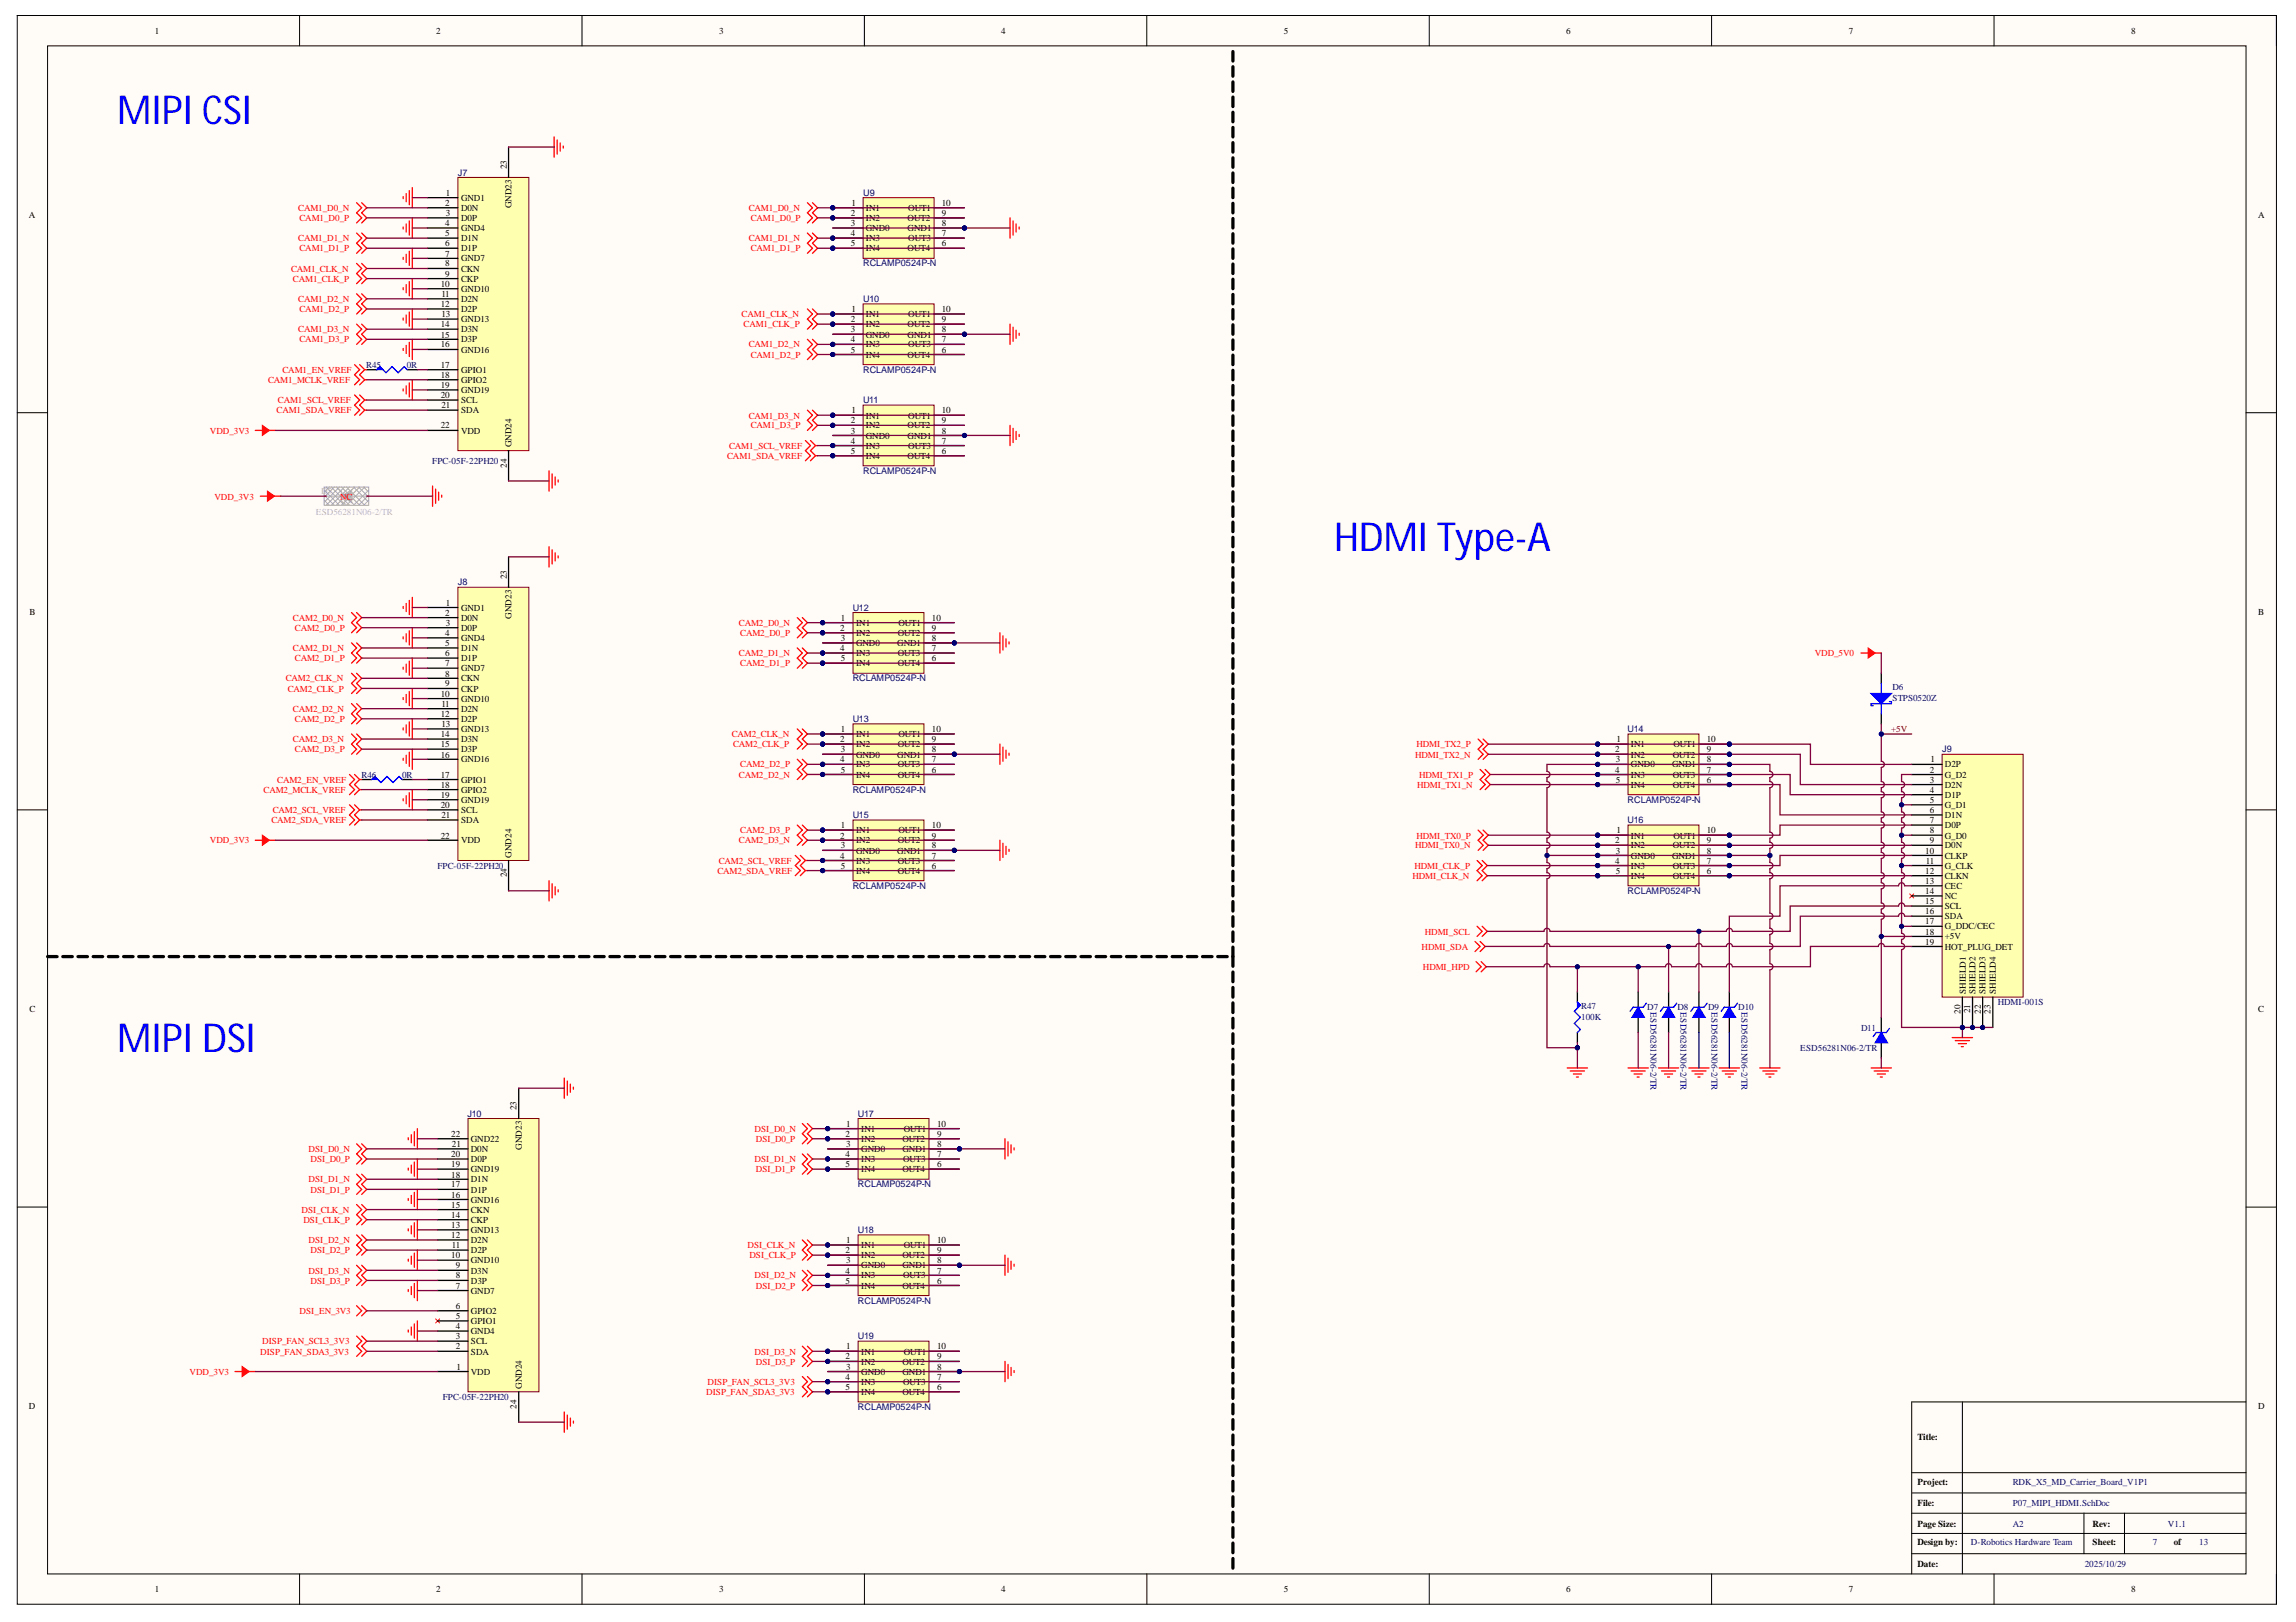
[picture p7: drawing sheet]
<svg xmlns="http://www.w3.org/2000/svg" width="297mm" height="210mm" viewBox="0 0 297 210" stroke-linecap="round" stroke-linejoin="round" font-family="sans-serif">
<defs><g id="words">
<g font-size="5.2" fill="#00f">
<text x="15.1" y="16.1">MIPI CSI</text>
<text x="172.6" y="71.3">HDMI Type-A</text>
<text x="15.1" y="136.2">MIPI DSI</text>
</g>
<g font-size="1.2">
<text x="20.1" y="4.4">1</text>
<text x="56.4" y="4.4">2</text>
<text x="93.1" y="4.4">3</text>
<text x="129.5" y="4.4">4</text>
<text x="166.1" y="4.4">5</text>
<text x="202.6" y="4.4">6</text>
<text x="239.2" y="4.4">7</text>
<text x="275.7" y="4.4">8</text>
<text x="65.6" y="21.9" transform="rotate(-90 65.6 21.9)">23</text>
<text x="3.7" y="28.1">A</text>
<text x="57.6" y="26.6">2</text>
<text x="57.6" y="29.2">4</text>
<text x="57.7" y="28">3</text>
<text x="57.7" y="25.4">1</text>
<text x="59.6" y="27.3">D0N</text>
<text x="59.6" y="28.7">D0P</text>
<text x="59.6" y="26">GND1</text>
<text x="59.6" y="29.9">GND4</text>
<text x="66.2" y="27" transform="rotate(-90 66.2 27)">GND23</text>
<text x="110.1" y="28">2</text>
<text x="110.1" y="29.2">3</text>
<text x="110.2" y="26.6">1</text>
<text x="112" y="27.3">IN1</text>
<text x="112" y="28.7">IN2</text>
<text x="112" y="29.9">GND0</text>
<text x="117.4" y="29.9">GND1</text>
<text x="117.4" y="28.7">OUT2</text>
<text x="117.5" y="27.3">OUT1</text>
<text x="121.8" y="29.2">8</text>
<text x="121.8" y="28">9</text>
<text x="121.8" y="26.6">10</text>
<text x="292.1" y="28.1">A</text>
<text x="57.6" y="34.5">8</text>
<text x="57.6" y="35.8">9</text>
<text x="57.6" y="30.6">5</text>
<text x="57.6" y="31.9">6</text>
<text x="57.6" y="33.2">7</text>
<text x="59.6" y="35.2">CKN</text>
<text x="59.6" y="31.2">D1N</text>
<text x="59.6" y="32.5">D1P</text>
<text x="59.6" y="33.8">GND7</text>
<text x="110.1" y="30.6">4</text>
<text x="110.1" y="31.9">5</text>
<text x="112" y="31.2">IN3</text>
<text x="112" y="32.5">IN4</text>
<text x="117.4" y="32.5">OUT4</text>
<text x="117.5" y="31.2">OUT3</text>
<text x="121.8" y="31.9">6</text>
<text x="121.8" y="30.6">7</text>
<text x="57" y="39.7">12</text>
<text x="57" y="37.1">10</text>
<text x="57.1" y="38.5">11</text>
<text x="57.1" y="41.1">13</text>
<text x="59.6" y="36.4">CKP</text>
<text x="59.6" y="39.1">D2N</text>
<text x="59.6" y="40.4">D2P</text>
<text x="59.6" y="37.8">GND10</text>
<text x="59.6" y="41.7">GND13</text>
<text x="110.1" y="41.7">2</text>
<text x="110.2" y="40.4">1</text>
<text x="112" y="41.1">IN1</text>
<text x="117.5" y="41.1">OUT1</text>
<text x="121.8" y="41.7">9</text>
<text x="121.8" y="40.4">10</text>
<text x="57" y="42.3">14</text>
<text x="57" y="43.7">15</text>
<text x="57" y="45">16</text>
<text x="57" y="47.6">17</text>
<text x="59.6" y="43">D3N</text>
<text x="59.6" y="44.3">D3P</text>
<text x="59.6" y="45.6">GND16</text>
<text x="110.1" y="43">3</text>
<text x="110.1" y="44.3">4</text>
<text x="110.1" y="45.6">5</text>
<text x="112" y="42.3">IN2</text>
<text x="112" y="43.7">GND0</text>
<text x="112" y="45">IN3</text>
<text x="112" y="46.3">IN4</text>
<text x="117.4" y="46.3">OUT4</text>
<text x="117.4" y="43.7">GND1</text>
<text x="117.4" y="42.3">OUT2</text>
<text x="117.5" y="45">OUT3</text>
<text x="121.8" y="45.6">6</text>
<text x="121.8" y="44.3">7</text>
<text x="121.8" y="43">8</text>
<text x="57" y="50.2">19</text>
<text x="57" y="48.9">18</text>
<text x="57" y="51.6">20</text>
<text x="57.1" y="52.8">21</text>
<text x="59.6" y="50.9">GND19</text>
<text x="59.6" y="48.3">GPIO1</text>
<text x="59.6" y="49.5">GPIO2</text>
<text x="59.6" y="52.2">SCL</text>
<text x="59.6" y="53.5">SDA</text>
<text x="110.2" y="53.5">1</text>
<text x="121.8" y="53.5">10</text>
<text x="57" y="55.5">22</text>
<text x="59.6" y="56.1">VDD</text>
<text x="66.2" y="57.9" transform="rotate(-90 66.2 57.9)">GND24</text>
<text x="110.1" y="54.8">2</text>
<text x="110.1" y="56.1">3</text>
<text x="110.1" y="57.4">4</text>
<text x="110.1" y="58.7">5</text>
<text x="112" y="54.2">IN1</text>
<text x="112" y="55.5">IN2</text>
<text x="112" y="56.8">GND0</text>
<text x="112" y="58.1">IN3</text>
<text x="112" y="59.4">IN4</text>
<text x="117.4" y="59.4">OUT4</text>
<text x="117.4" y="56.8">GND1</text>
<text x="117.4" y="55.5">OUT2</text>
<text x="117.5" y="58.1">OUT3</text>
<text x="117.5" y="54.2">OUT1</text>
<text x="121.8" y="58.7">6</text>
<text x="121.8" y="57.4">7</text>
<text x="121.8" y="56.1">8</text>
<text x="121.8" y="54.8">9</text>
<text x="65.6" y="60.5" transform="rotate(-90 65.6 60.5)">24</text>
<text x="65.6" y="75" transform="rotate(-90 65.6 75)">23</text>
<text x="3.8" y="79.5">B</text>
<text x="57.6" y="79.7">2</text>
<text x="57.6" y="83.6">5</text>
<text x="57.6" y="82.3">4</text>
<text x="57.7" y="81">3</text>
<text x="57.7" y="78.4">1</text>
<text x="59.6" y="80.3">D0N</text>
<text x="59.6" y="81.7">D0P</text>
<text x="59.6" y="79">GND1</text>
<text x="59.6" y="82.9">GND4</text>
<text x="66.2" y="80" transform="rotate(-90 66.2 80)">GND23</text>
<text x="108.7" y="81.7">2</text>
<text x="108.8" y="80.3">1</text>
<text x="108.8" y="82.9">3</text>
<text x="110.7" y="81">IN1</text>
<text x="110.7" y="82.3">IN2</text>
<text x="110.7" y="83.6">GND0</text>
<text x="116.1" y="83.6">GND1</text>
<text x="116.2" y="82.3">OUT2</text>
<text x="116.2" y="81">OUT1</text>
<text x="120.6" y="82.9">8</text>
<text x="120.6" y="81.7">9</text>
<text x="120.6" y="80.3">10</text>
<text x="292.1" y="79.5">B</text>
<text x="57.6" y="87.6">8</text>
<text x="57.6" y="88.8">9</text>
<text x="57.6" y="85">6</text>
<text x="57.6" y="86.2">7</text>
<text x="59.6" y="88.2">CKN</text>
<text x="59.6" y="89.5">CKP</text>
<text x="59.6" y="84.3">D1N</text>
<text x="59.6" y="85.5">D1P</text>
<text x="59.6" y="86.9">GND7</text>
<text x="108.7" y="84.3">4</text>
<text x="108.8" y="85.5">5</text>
<text x="110.7" y="85">IN3</text>
<text x="110.7" y="86.2">IN4</text>
<text x="116.2" y="86.2">OUT4</text>
<text x="116.2" y="85">OUT3</text>
<text x="120.6" y="85.5">6</text>
<text x="120.6" y="84.3">7</text>
<text x="57" y="92.8">12</text>
<text x="57" y="95.4">14</text>
<text x="57" y="90.2">10</text>
<text x="57.1" y="91.5">11</text>
<text x="57.1" y="94.1">13</text>
<text x="59.6" y="92.1">D2N</text>
<text x="59.6" y="93.4">D2P</text>
<text x="59.6" y="90.8">GND10</text>
<text x="59.6" y="94.8">GND13</text>
<text x="108.8" y="94.8">1</text>
<text x="110.7" y="95.4">IN1</text>
<text x="116.2" y="95.4">OUT1</text>
<text x="120.6" y="94.8">10</text>
<text x="57" y="96.7">15</text>
<text x="57" y="98.1">16</text>
<text x="57" y="100.7">17</text>
<text x="57" y="101.9">18</text>
<text x="59.6" y="96">D3N</text>
<text x="59.6" y="97.4">D3P</text>
<text x="59.6" y="98.6">GND16</text>
<text x="59.6" y="101.3">GPIO1</text>
<text x="108.7" y="96">2</text>
<text x="108.7" y="98.6">4</text>
<text x="108.8" y="97.4">3</text>
<text x="108.8" y="100">5</text>
<text x="110.7" y="96.7">IN2</text>
<text x="110.7" y="98.1">GND0</text>
<text x="110.7" y="99.3">IN3</text>
<text x="110.7" y="100.7">IN4</text>
<text x="116.1" y="98.1">GND1</text>
<text x="116.2" y="100.7">OUT4</text>
<text x="116.2" y="99.3">OUT3</text>
<text x="116.2" y="96.7">OUT2</text>
<text x="120.6" y="100">6</text>
<text x="120.6" y="98.6">7</text>
<text x="120.6" y="97.4">8</text>
<text x="120.6" y="96">9</text>
<text x="209" y="97.4">2</text>
<text x="209" y="100">4</text>
<text x="209.1" y="98.6">3</text>
<text x="209.1" y="101.3">5</text>
<text x="209.1" y="96">1</text>
<text x="211" y="96.7">IN1</text>
<text x="211" y="98.1">IN2</text>
<text x="211" y="99.3">GND0</text>
<text x="211" y="100.7">IN3</text>
<text x="211" y="101.9">IN4</text>
<text x="216.3" y="99.3">GND1</text>
<text x="216.4" y="101.9">OUT4</text>
<text x="216.4" y="100.7">OUT3</text>
<text x="216.4" y="98.1">OUT2</text>
<text x="216.5" y="96.7">OUT1</text>
<text x="220.8" y="101.3">6</text>
<text x="220.8" y="100">7</text>
<text x="220.8" y="98.6">8</text>
<text x="220.8" y="97.4">9</text>
<text x="220.8" y="96">10</text>
<text x="249.7" y="100">2</text>
<text x="249.7" y="101.3">3</text>
<text x="249.7" y="98.6">1</text>
<text x="251.6" y="99.3">D2P</text>
<text x="251.6" y="100.7">G_D2</text>
<text x="251.6" y="101.9">D2N</text>
<text x="57" y="103.3">19</text>
<text x="57" y="104.6">20</text>
<text x="57.1" y="105.9">21</text>
<text x="59.6" y="103.9">GND19</text>
<text x="59.6" y="102.6">GPIO2</text>
<text x="59.6" y="105.2">SCL</text>
<text x="59.6" y="106.5">SDA</text>
<text x="108.8" y="107.2">1</text>
<text x="110.7" y="107.9">IN1</text>
<text x="116.2" y="107.9">OUT1</text>
<text x="120.6" y="107.2">10</text>
<text x="209.1" y="107.9">1</text>
<text x="220.8" y="107.9">10</text>
<text x="249.7" y="102.6">4</text>
<text x="249.7" y="103.9">5</text>
<text x="249.7" y="105.2">6</text>
<text x="249.7" y="106.5">7</text>
<text x="249.7" y="107.9">8</text>
<text x="251.6" y="103.3">D1P</text>
<text x="251.6" y="104.6">G_D1</text>
<text x="251.6" y="105.9">D1N</text>
<text x="251.6" y="107.2">D0P</text>
<text x="57" y="108.5">22</text>
<text x="59.6" y="109.1">VDD</text>
<text x="65.6" y="113.5" transform="rotate(-90 65.6 113.5)">24</text>
<text x="66.2" y="111" transform="rotate(-90 66.2 111)">GND24</text>
<text x="108.7" y="108.5">2</text>
<text x="108.7" y="111.2">4</text>
<text x="108.8" y="109.8">3</text>
<text x="108.8" y="112.4">5</text>
<text x="110.7" y="109.1">IN2</text>
<text x="110.7" y="110.5">GND0</text>
<text x="110.7" y="111.7">IN3</text>
<text x="110.7" y="113.1">IN4</text>
<text x="116.1" y="110.5">GND1</text>
<text x="116.2" y="113.1">OUT4</text>
<text x="116.2" y="111.7">OUT3</text>
<text x="116.2" y="109.1">OUT2</text>
<text x="120.6" y="112.4">6</text>
<text x="120.6" y="111.2">7</text>
<text x="120.6" y="109.8">8</text>
<text x="120.6" y="108.5">9</text>
<text x="209" y="109.1">2</text>
<text x="209" y="111.7">4</text>
<text x="209.1" y="110.5">3</text>
<text x="209.1" y="113.1">5</text>
<text x="211" y="108.5">IN1</text>
<text x="211" y="109.8">IN2</text>
<text x="211" y="111.2">GND0</text>
<text x="211" y="112.4">IN3</text>
<text x="211" y="113.8">IN4</text>
<text x="216.3" y="111.2">GND1</text>
<text x="216.4" y="113.8">OUT4</text>
<text x="216.4" y="112.4">OUT3</text>
<text x="216.4" y="109.8">OUT2</text>
<text x="216.5" y="108.5">OUT1</text>
<text x="220.8" y="113.1">6</text>
<text x="220.8" y="111.7">7</text>
<text x="220.8" y="110.5">8</text>
<text x="220.8" y="109.1">9</text>
<text x="249.1" y="110.5">10</text>
<text x="249.1" y="113.1">12</text>
<text x="249.2" y="111.7">11</text>
<text x="249.7" y="109.1">9</text>
<text x="251.6" y="108.5">G_D0</text>
<text x="251.6" y="109.8">D0N</text>
<text x="251.6" y="111.2">CLKP</text>
<text x="251.6" y="112.4">G_CLK</text>
<text x="251.6" y="113.8">CLKN</text>
<text x="249.1" y="114.4">13</text>
<text x="249.1" y="115.7">14</text>
<text x="249.1" y="117">15</text>
<text x="249.1" y="118.3">16</text>
<text x="249.1" y="119.6">17</text>
<text x="251.6" y="115">CEC</text>
<text x="251.6" y="116.3">NC</text>
<text x="251.6" y="117.7">SCL</text>
<text x="251.6" y="118.9">SDA</text>
<text x="249.1" y="121">18</text>
<text x="249.1" y="122.2">19</text>
<text x="251.6" y="120.3">G_DDC/CEC</text>
<text x="251.6" y="121.6">+5V</text>
<text x="251.6" y="122.9">HOT_PLUG_DET</text>
<text x="3.8" y="130.9">C</text>
<text x="253.6" y="131.2" transform="rotate(-90 253.6 131.2)">20</text>
<text x="254.3" y="128.7" transform="rotate(-90 254.3 128.7)">SHIELD1</text>
<text x="254.9" y="131.1" transform="rotate(-90 254.9 131.1)">21</text>
<text x="255.6" y="128.7" transform="rotate(-90 255.6 128.7)">SHIELD2</text>
<text x="256.3" y="131.2" transform="rotate(-90 256.3 131.2)">22</text>
<text x="256.8" y="128.7" transform="rotate(-90 256.8 128.7)">SHIELD3</text>
<text x="257.5" y="131.2" transform="rotate(-90 257.5 131.2)">23</text>
<text x="258.2" y="128.7" transform="rotate(-90 258.2 128.7)">SHIELD4</text>
<text x="292.1" y="130.9">C</text>
<text x="66.8" y="143.7" transform="rotate(-90 66.8 143.7)">23</text>
<text x="58.4" y="147.2">22</text>
<text x="58.4" y="149.8">20</text>
<text x="58.5" y="148.4">21</text>
<text x="60.9" y="147.8">GND22</text>
<text x="60.9" y="149.1">D0N</text>
<text x="67.5" y="148.8" transform="rotate(-90 67.5 148.8)">GND23</text>
<text x="109.4" y="147.2">2</text>
<text x="109.4" y="149.8">4</text>
<text x="109.5" y="145.8">1</text>
<text x="109.5" y="148.4">3</text>
<text x="111.4" y="146.5">IN1</text>
<text x="111.4" y="147.8">IN2</text>
<text x="111.4" y="149.1">GND0</text>
<text x="116.7" y="149.1">GND1</text>
<text x="116.7" y="147.8">OUT2</text>
<text x="116.9" y="146.5">OUT1</text>
<text x="121.2" y="149.8">7</text>
<text x="121.2" y="148.4">8</text>
<text x="121.2" y="147.2">9</text>
<text x="121.2" y="145.8">10</text>
<text x="58.4" y="151.1">19</text>
<text x="58.4" y="152.4">18</text>
<text x="58.4" y="153.7">17</text>
<text x="58.4" y="155">16</text>
<text x="60.9" y="150.4">D0P</text>
<text x="60.9" y="151.7">GND19</text>
<text x="60.9" y="153">D1N</text>
<text x="60.9" y="154.4">D1P</text>
<text x="60.9" y="155.6">GND16</text>
<text x="109.4" y="151.1">5</text>
<text x="111.4" y="150.4">IN3</text>
<text x="111.4" y="151.7">IN4</text>
<text x="116.7" y="151.7">OUT4</text>
<text x="116.8" y="150.4">OUT3</text>
<text x="121.2" y="151.1">6</text>
<text x="58.4" y="156.3">15</text>
<text x="58.4" y="157.6">14</text>
<text x="58.4" y="158.9">13</text>
<text x="58.4" y="160.2">12</text>
<text x="58.5" y="161.5">11</text>
<text x="60.9" y="157">CKN</text>
<text x="60.9" y="158.2">CKP</text>
<text x="60.9" y="159.6">GND13</text>
<text x="60.9" y="160.9">D2N</text>
<text x="109.5" y="160.9">1</text>
<text x="111.4" y="161.5">IN1</text>
<text x="116.9" y="161.5">OUT1</text>
<text x="121.2" y="160.9">10</text>
<text x="58.4" y="162.8">10</text>
<text x="59" y="164.2">9</text>
<text x="59" y="165.4">8</text>
<text x="59" y="166.8">7</text>
<text x="60.9" y="162.2">D2P</text>
<text x="60.9" y="163.5">GND10</text>
<text x="60.9" y="164.8">D3N</text>
<text x="60.9" y="166.1">D3P</text>
<text x="60.9" y="167.5">GND7</text>
<text x="109.4" y="162.2">2</text>
<text x="109.4" y="164.8">4</text>
<text x="109.4" y="166.1">5</text>
<text x="109.5" y="163.5">3</text>
<text x="111.4" y="162.8">IN2</text>
<text x="111.4" y="164.2">GND0</text>
<text x="111.4" y="165.4">IN3</text>
<text x="111.4" y="166.8">IN4</text>
<text x="116.7" y="166.8">OUT4</text>
<text x="116.7" y="164.2">GND1</text>
<text x="116.7" y="162.8">OUT2</text>
<text x="116.8" y="165.4">OUT3</text>
<text x="121.2" y="166.1">6</text>
<text x="121.2" y="164.8">7</text>
<text x="121.2" y="163.5">8</text>
<text x="121.2" y="162.2">9</text>
<text x="59" y="169.4">6</text>
<text x="59" y="170.7">5</text>
<text x="59" y="172">4</text>
<text x="59" y="173.3">3</text>
<text x="60.9" y="170.1">GPIO2</text>
<text x="60.9" y="171.3">GPIO1</text>
<text x="60.9" y="172.7">GND4</text>
<text x="60.9" y="174">SCL</text>
<text x="59" y="174.6">2</text>
<text x="59.1" y="177.3">1</text>
<text x="60.9" y="175.3">SDA</text>
<text x="60.9" y="177.9">VDD</text>
<text x="67.5" y="179.7" transform="rotate(-90 67.5 179.7)">GND24</text>
<text x="109.4" y="175.9">2</text>
<text x="109.4" y="178.5">4</text>
<text x="109.4" y="179.9">5</text>
<text x="109.5" y="174.6">1</text>
<text x="109.5" y="177.3">3</text>
<text x="111.4" y="175.3">IN1</text>
<text x="111.4" y="176.6">IN2</text>
<text x="111.4" y="177.9">GND0</text>
<text x="111.4" y="179.2">IN3</text>
<text x="116.7" y="177.9">GND1</text>
<text x="116.7" y="176.6">OUT2</text>
<text x="116.8" y="179.2">OUT3</text>
<text x="116.9" y="175.3">OUT1</text>
<text x="121.2" y="179.9">6</text>
<text x="121.2" y="178.5">7</text>
<text x="121.2" y="177.3">8</text>
<text x="121.2" y="175.9">9</text>
<text x="121.2" y="174.6">10</text>
<text x="3.7" y="182.3">D</text>
<text x="66.8" y="182.3" transform="rotate(-90 66.8 182.3)">24</text>
<text x="111.4" y="180.6">IN4</text>
<text x="116.7" y="180.6">OUT4</text>
<text x="292.1" y="182.3">D</text>
<text x="248.1" y="186.4">Title:</text>
<text x="248.1" y="197.5">Page Size:</text>
<text x="248.1" y="194.9">File:</text>
<text x="248.1" y="192.1">Project:</text>
<text x="270.7" y="197.5">Rev:</text>
<text x="248.1" y="202.8">Date:</text>
<text x="248.1" y="200">Design by:</text>
<text x="270.7" y="200">Sheet:</text>
<text x="281.2" y="200">of</text>
<text x="20.1" y="206.1">1</text>
<text x="56.4" y="206.1">2</text>
<text x="93.1" y="206.1">3</text>
<text x="129.5" y="206.1">4</text>
<text x="166.1" y="206.1">5</text>
<text x="202.6" y="206.1">6</text>
<text x="239.2" y="206.1">7</text>
<text x="275.7" y="206.1">8</text>
</g>
<g font-size="1.2" fill="#000080">
<text x="59.2" y="22.7">J7</text>
<text x="111.7" y="25.4">U9</text>
<text x="111.7" y="34.5">RCLAMP0524P-N</text>
<text x="111.7" y="39.1">U10</text>
<text x="47.4" y="47.6">R45</text>
<text x="52.6" y="47.6">0R</text>
<text x="111.7" y="48.3">RCLAMP0524P-N</text>
<text x="111.7" y="52.2">U11</text>
<text x="55.9" y="60">FPC-05F-22PH20</text>
<text x="111.7" y="61.4">RCLAMP0524P-N</text>
<text x="59.2" y="75.7">J8</text>
<text x="110.3" y="79">U12</text>
<text x="110.3" y="88.2">RCLAMP0524P-N</text>
<text x="244.8" y="89.3">D6</text>
<text x="110.3" y="93.4">U13</text>
<text x="210.6" y="94.8">U14</text>
<text x="244.8" y="90.7">STPS0520Z</text>
<text x="46.8" y="100.7">R46</text>
<text x="52" y="100.7">0R</text>
<text x="251.3" y="97.4">J9</text>
<text x="110.3" y="102.6">RCLAMP0524P-N</text>
<text x="110.3" y="105.9">U15</text>
<text x="210.6" y="103.9">RCLAMP0524P-N</text>
<text x="210.6" y="106.5">U16</text>
<text x="56.6" y="112.4">FPC-05F-22PH20</text>
<text x="110.3" y="115">RCLAMP0524P-N</text>
<text x="210.6" y="115.7">RCLAMP0524P-N</text>
<text x="204.6" y="130.6">R47</text>
<text x="204.6" y="131.9">100K</text>
<text x="213.1" y="130.8">D7</text>
<text x="213.5" y="131" transform="rotate(90 213.5 131)">ESD56281N06-2/TR</text>
<text x="217" y="130.8">D8</text>
<text x="217.4" y="131" transform="rotate(90 217.4 131)">ESD56281N06-2/TR</text>
<text x="221" y="130.8">D9</text>
<text x="221.4" y="131" transform="rotate(90 221.4 131)">ESD56281N06-2/TR</text>
<text x="224.9" y="130.8">D10</text>
<text x="225.3" y="131" transform="rotate(90 225.3 131)">ESD56281N06-2/TR</text>
<text x="258.5" y="130.1">HDMI-001S</text>
<text x="232.9" y="136">ESD56281N06-2/TR</text>
<text x="240.8" y="133.4">D11</text>
<text x="60.5" y="144.5">J10</text>
<text x="111" y="144.5">U17</text>
<text x="111" y="153.7">RCLAMP0524P-N</text>
<text x="111" y="159.6">U18</text>
<text x="111" y="168.7">RCLAMP0524P-N</text>
<text x="111" y="173.3">U19</text>
<text x="57.3" y="181.1">FPC-05F-22PH20</text>
<text x="111" y="182.5">RCLAMP0524P-N</text>
<text x="260.4" y="197.5">A2</text>
<text x="260.4" y="192.1">RDK_X5_MD_Carrier_Board_V1P1</text>
<text x="260.4" y="194.9">P07_MIPI_HDMI.SchDoc</text>
<text x="280.5" y="197.5">V1.1</text>
<text x="255" y="200">D-Robotics Hardware Team</text>
<text x="269.7" y="202.8">2025/10/29</text>
<text x="278.5" y="200">7</text>
<text x="284.5" y="200">13</text>
</g>
<g font-size="1.2" fill="#f00">
<text x="38.6" y="27.3">CAM1_D0_N</text>
<text x="38.7" y="28.7">CAM1_D0_P</text>
<text x="96.9" y="27.3">CAM1_D0_N</text>
<text x="97.1" y="28.7">CAM1_D0_P</text>
<text x="37.6" y="35.2">CAM1_CLK_N</text>
<text x="38.6" y="31.2">CAM1_D1_N</text>
<text x="38.7" y="32.5">CAM1_D1_P</text>
<text x="96.9" y="31.2">CAM1_D1_N</text>
<text x="97.1" y="32.5">CAM1_D1_P</text>
<text x="37.9" y="36.4">CAM1_CLK_P</text>
<text x="38.6" y="39.1">CAM1_D2_N</text>
<text x="38.7" y="40.4">CAM1_D2_P</text>
<text x="95.9" y="41.1">CAM1_CLK_N</text>
<text x="38.6" y="43">CAM1_D3_N</text>
<text x="38.7" y="44.3">CAM1_D3_P</text>
<text x="96.2" y="42.3">CAM1_CLK_P</text>
<text x="96.9" y="45">CAM1_D2_N</text>
<text x="97.1" y="46.3">CAM1_D2_P</text>
<text x="34.7" y="49.5">CAM1_MCLK_VREF</text>
<text x="35.8" y="53.5">CAM1_SDA_VREF</text>
<text x="36" y="52.2">CAM1_SCL_VREF</text>
<text x="36.5" y="48.3">CAM1_EN_VREF</text>
<text x="27.2" y="56.1">VDD_3V3</text>
<text x="94.1" y="59.4">CAM1_SDA_VREF</text>
<text x="94.3" y="58.1">CAM1_SCL_VREF</text>
<text x="96.9" y="54.2">CAM1_D3_N</text>
<text x="97.1" y="55.5">CAM1_D3_P</text>
<text x="27.7" y="64.7">VDD_3V3</text>
<text x="44" y="64.7">NC</text>
<text x="37.9" y="80.3">CAM2_D0_N</text>
<text x="38.2" y="81.7">CAM2_D0_P</text>
<text x="95.6" y="81">CAM2_D0_N</text>
<text x="95.8" y="82.3">CAM2_D0_P</text>
<text x="37" y="88.2">CAM2_CLK_N</text>
<text x="37.2" y="89.5">CAM2_CLK_P</text>
<text x="37.9" y="84.3">CAM2_D1_N</text>
<text x="38.2" y="85.5">CAM2_D1_P</text>
<text x="95.6" y="85">CAM2_D1_N</text>
<text x="95.8" y="86.2">CAM2_D1_P</text>
<text x="234.8" y="85">VDD_5V0</text>
<text x="37.9" y="92.1">CAM2_D2_N</text>
<text x="38.2" y="93.4">CAM2_D2_P</text>
<text x="94.7" y="95.4">CAM2_CLK_N</text>
<text x="35.9" y="101.3">CAM2_EN_VREF</text>
<text x="37.9" y="96">CAM2_D3_N</text>
<text x="38.2" y="97.4">CAM2_D3_P</text>
<text x="94.8" y="96.7">CAM2_CLK_P</text>
<text x="95.6" y="100.7">CAM2_D2_N</text>
<text x="95.8" y="99.3">CAM2_D2_P</text>
<text x="183.1" y="98.1">HDMI_TX2_N</text>
<text x="183.2" y="96.7">HDMI_TX2_P</text>
<text x="183.3" y="101.9">HDMI_TX1_N</text>
<text x="183.6" y="100.7">HDMI_TX1_P</text>
<text x="34.1" y="102.6">CAM2_MCLK_VREF</text>
<text x="35.1" y="106.5">CAM2_SDA_VREF</text>
<text x="35.3" y="105.2">CAM2_SCL_VREF</text>
<text x="95.8" y="107.9">CAM2_D3_P</text>
<text x="27.2" y="109.1">VDD_3V3</text>
<text x="92.8" y="113.1">CAM2_SDA_VREF</text>
<text x="93" y="111.7">CAM2_SCL_VREF</text>
<text x="95.6" y="109.1">CAM2_D3_N</text>
<text x="182.7" y="113.8">HDMI_CLK_N</text>
<text x="183" y="112.4">HDMI_CLK_P</text>
<text x="183.1" y="109.8">HDMI_TX0_N</text>
<text x="183.2" y="108.5">HDMI_TX0_P</text>
<text x="183.9" y="122.9">HDMI_SDA</text>
<text x="184.1" y="125.5">HDMI_HPD</text>
<text x="184.3" y="121">HDMI_SCL</text>
<text x="39.9" y="149.1">DSI_D0_N</text>
<text x="97.6" y="146.5">DSI_D0_N</text>
<text x="97.8" y="147.8">DSI_D0_P</text>
<text x="39.9" y="153">DSI_D1_N</text>
<text x="40.2" y="150.4">DSI_D0_P</text>
<text x="40.2" y="154.4">DSI_D1_P</text>
<text x="97.6" y="150.4">DSI_D1_N</text>
<text x="97.8" y="151.7">DSI_D1_P</text>
<text x="39" y="157">DSI_CLK_N</text>
<text x="39.3" y="158.2">DSI_CLK_P</text>
<text x="39.9" y="160.9">DSI_D2_N</text>
<text x="96.7" y="161.5">DSI_CLK_N</text>
<text x="39.9" y="164.8">DSI_D3_N</text>
<text x="40.2" y="162.2">DSI_D2_P</text>
<text x="40.2" y="166.1">DSI_D3_P</text>
<text x="97" y="162.8">DSI_CLK_P</text>
<text x="97.6" y="165.4">DSI_D2_N</text>
<text x="97.8" y="166.8">DSI_D2_P</text>
<text x="33.9" y="174">DISP_FAN_SCL3_3V3</text>
<text x="38.7" y="170.1">DSI_EN_3V3</text>
<text x="24.5" y="177.9">VDD_3V3</text>
<text x="33.7" y="175.3">DISP_FAN_SDA3_3V3</text>
<text x="91.5" y="179.2">DISP_FAN_SCL3_3V3</text>
<text x="97.6" y="175.3">DSI_D3_N</text>
<text x="97.8" y="176.6">DSI_D3_P</text>
<text x="91.4" y="180.6">DISP_FAN_SDA3_3V3</text>
</g>
<g font-size="1.2" fill="#bfbebc">
<text x="41.5" y="64">D5</text>
<text x="40.9" y="66.6">ESD56281N06-2/TR</text>
</g>
<text font-size="1.2" fill="#800000" x="244.7" y="94.8">+5V</text>
</g></defs>
<path d="M2.2 2h292.3v205.6h-292.3z" fill-rule="evenodd" fill="#fffcf8"/>
<path d="M2.2 2h292.3v205.6h-292.3z" fill="none" stroke="#000" stroke-width=".13"/>
<path d="M6.2 5.9h284.4v197.8h-284.4z" fill-rule="evenodd" fill="#fffcf8"/>
<g fill="none" stroke="#000" stroke-width=".13">
<path d="M2.2 2h4M6.2 5.9h284.4v197.8h-284.4zM38.8 2v3.9M75.3 2v3.9M111.8 2v3.9M148.4 2v3.9M184.9 2v3.9M221.4 2v3.9M258 2v3.9M290.6 2h3.9v3.9M2.2 53.4h4M290.6 53.4h3.9"/>
<path d="M2.2 104.8h4M290.6 104.8h3.9M2.2 156.2h4M290.6 156.2h3.9M247.3 198.4h43.3M247.3 195.8h43.3M247.3 193.2h43.3M247.3 190.6h43.3M253.9 181.4v22.3M269.6 195.8v5.3M274.8 195.8v5.3M290.6 181.4h-43.3v22.3"/>
<path d="M38.8 203.7v3.9M75.3 203.7v3.9M111.8 203.7v3.9M148.4 203.7v3.9M184.9 203.7v3.9M221.4 203.7v3.9M247.3 201.1h43.3M258 203.7v3.9M294.5 203.7v3.9"/>
</g>
<g fill="none" stroke="#f00" stroke-width=".17">
<path d="M71.7 17.7v2.6M72.1 18.1v1.8M72.5 18.5v1.1M72.9 18.9v.3M46.1 26.2l.7 .7-.7 .6 .7 .7-.7 .6M46.1 30.2l.7 .6-.7 .7 .7 .6-.7 .7M46.1 34.1l.7 .6-.7 .7 .7 .7-.7 .6M46.1 38l.7 .7-.7 .6 .7 .7-.7 .6M46.8 26.2l.6 .7-.6 .6 .6 .7-.6 .6M46.8 30.2l.6 .6-.6 .7 .6 .6-.6 .7M46.8 34.1l.6 .6-.6 .7 .6 .7-.6 .6M46.8 38l.6 .7-.6 .6 .6 .7-.6 .6"/>
<path d="M52.2 25.4v.3M52.2 29.4v.2M52.2 33.3v.3M52.2 37.2v.3M52.6 25.1v1M52.6 29v1M52.6 32.9v1.1M52.6 36.8v1.1M52.9 24.7v1.8M52.9 28.6v1.8M52.9 32.5v1.8M52.9 36.4v1.9"/>
<path d="M53.3 24.3v2.6M53.3 28.2v2.6M53.3 32.1v2.6M53.3 36.1v2.6M53.3 40v2.6M104.5 26.2l.6 .7-.6 .6 .6 .7-.6 .6M104.5 30.2l.6 .6-.6 .7 .6 .6-.6 .7M104.5 40l.6 .6-.6 .7 .6 .6-.6 .7M105.1 26.2l.7 .7-.7 .6 .7 .7-.7 .6M105.1 30.2l.7 .6-.7 .7 .7 .6-.7 .7M105.1 40l.7 .6-.7 .7 .7 .6-.7 .7M130.7 28.2v2.6"/>
<path d="M131.1 28.6v1.8M131.5 29v1M131.9 29.4v.2M46.1 41.9l.7 .7-.7 .7 .7 .6-.7 .7M46.8 41.9l.6 .7-.6 .7 .6 .6-.6 .7M52.2 41.2v.2M52.2 45.1v.3M52.2 50.3v.3M52.6 40.8v1M52.6 44.7v1M52.6 49.9v1.1M52.9 40.4v1.8"/>
<path d="M52.9 44.3v1.8M52.9 49.5v1.9M53.3 43.9v2.6M53.3 49.1v2.7M104.5 43.9l.6 .7-.6 .6 .6 .7-.6 .6M104.5 53.1l.6 .6-.6 .7 .6 .6-.6 .7M105.1 43.9l.7 .7-.7 .6 .7 .7-.7 .6M105.1 53.1l.7 .6-.7 .7 .7 .6-.7 .7M45.5 79.3l.6 .6-.6 .7 .6 .6-.6 .7M46.1 79.3l.7 .6-.7 .7 .7 .6-.7 .7M52.2 78.5v.2M52.6 78.1v1"/>
<path d="M52.9 77.7v1.8M53.3 77.3v2.6M56 62.9v2.6M56.4 63.3v1.8M56.7 63.7v1M57.1 64.1v.2M71 60.9v2.7M71 70.8v2.6M71.4 61.3v1.9M71.4 71.2v1.8M71.8 61.7v1.1M71.8 71.5v1.1"/>
<path d="M72.2 62.1v.3M72.2 71.9v.3M103.1 79.9l.7 .7-.7 .6 .7 .7-.7 .6M103.8 79.9l.7 .7-.7 .6 .7 .7-.7 .6M45.5 83.2l.6 .7-.6 .6 .6 .7-.6 .6M45.5 87.1l.6 .7-.6 .6 .6 .7-.6 .6M45.5 91.1l.6 .6-.6 .7 .6 .6-.6 .7M45.5 95l.6 .6-.6 .7 .6 .6-.6 .7M46.1 83.2l.7 .7-.7 .6 .7 .7-.7 .6M46.1 87.1l.7 .7-.7 .6 .7 .7-.7 .6M46.1 91.1l.7 .6-.7 .7 .7 .6-.7 .7M46.1 95l.7 .6-.7 .7 .7 .6-.7 .7"/>
<path d="M52.2 82.4v.3M52.2 86.3v.3M52.2 90.3v.2M52.2 94.2v.3M52.2 98.1v.3M52.6 82v1.1M52.6 85.9v1.1M52.6 89.9v1M52.6 93.8v1.1M52.6 97.7v1.1M52.9 81.6v1.9M52.9 85.6v1.8"/>
<path d="M52.9 89.5v1.8M52.9 93.4v1.8M52.9 97.3v1.9M53.3 81.2v2.7M53.3 85.2v2.6M53.3 89.1v2.6M53.3 93v2.6M53.3 96.9v2.7M103.1 83.9l.7 .6-.7 .7 .7 .6-.7 .7M103.1 94.3l.7 .7-.7 .6 .7 .7-.7 .6M103.1 98.3l.7 .6-.7 .7 .7 .6-.7 .7M103.8 83.9l.7 .6-.7 .7 .7 .6-.7 .7"/>
<path d="M103.8 94.3l.7 .7-.7 .6 .7 .7-.7 .6M103.8 98.3l.7 .6-.7 .7 .7 .6-.7 .7M52.2 103.4v.2M52.6 103v1M52.9 102.6v1.8M53.3 102.2v2.6M71 114v2.6M71.4 114.4v1.8M71.8 114.8v1M72.2 115.1v.3M103.1 106.8l.7 .6-.7 .7 .7 .6-.7 .7M103.8 106.8l.7 .6-.7 .7 .7 .6-.7 .7"/>
<path d="M73 139.5v2.6M73.4 139.9v1.8M46.1 155.9l.7 .6-.7 .7 .7 .6-.7 .7M46.1 148l.7 .7-.7 .6 .7 .7-.7 .6M46.1 152l.7 .6-.7 .7 .7 .6-.7 .7M46.1 159.8l.7 .7-.7 .6 .7 .7-.7 .6M46.8 155.9l.6 .6-.6 .7 .6 .6-.6 .7M46.8 148l.6 .7-.6 .6 .6 .7-.6 .6M46.8 152l.6 .6-.6 .7 .6 .6-.6 .7M46.8 159.8l.6 .7-.6 .6 .6 .7-.6 .6M52.8 147.2v.3M52.8 151.2v.2"/>
<path d="M52.8 155.1v.3M52.8 159v.3M53.2 146.8v1.1M53.2 150.8v1M53.2 154.7v1.1M53.2 158.6v1.1M53.6 146.5v1.8M53.6 150.4v1.8M53.6 154.3v1.8M53.6 158.2v1.9M54 146.1v2.6M54 150v2.6"/>
<path d="M54 153.9v2.6M54 157.8v2.7M73.8 140.3v1M74.2 140.7v.3M103.8 145.4l.7 .7-.7 .6 .7 .7-.7 .6M103.8 149.3l.7 .7-.7 .6 .7 .7-.7 .7M104.5 145.4l.6 .7-.6 .6 .6 .7-.6 .6M104.5 149.3l.6 .7-.6 .6 .6 .7-.6 .7M46.1 163.7l.7 .7-.7 .6 .7 .7-.7 .7M46.8 163.7l.6 .7-.6 .6 .6 .7-.6 .7M52.8 163v.2M52.8 166.9v.2"/>
<path d="M52.8 172.1v.3M53.2 162.6v1M53.2 166.5v1M53.2 171.7v1.1M53.6 162.2v1.8M53.6 166.1v1.8M53.6 171.3v1.9M54 161.8v2.6M54 165.7v2.6M54 170.9v2.7M103.8 160.5l.7 .6-.7 .7 .7 .6-.7 .7M103.8 164.4l.7 .6-.7 .7 .7 .7-.7 .6"/>
<path d="M103.8 174.2l.7 .7-.7 .6 .7 .7-.7 .6M104.5 160.5l.6 .6-.6 .7 .6 .6-.6 .7M104.5 164.4l.6 .6-.6 .7 .6 .7-.6 .6M104.5 174.2l.6 .7-.6 .6 .6 .7-.6 .6M73 182.7v2.7M73.4 183.1v1.9M73.8 183.5v1.1M74.2 183.9v.3"/>
</g>
<path d="M56.4 170.7l.5 .5M56.9 170.7l-.5 .5" fill="none" stroke="#f00" stroke-width=".13"/>
<path d="M47.4 47.8h1.4M52.7 47.8h1.3" fill="none" stroke="#000" stroke-width=".17"/>
<path d="M48.8 47.8l.3-.4 .4 .4z" fill-rule="evenodd" fill="#000bff"/>
<path d="M48.8 47.8l.3-.4 .4 .4z" fill="none" stroke="#000bff" stroke-width=".13"/>
<path d="M48.8 47.8l.3-.4 .8 .8 .8-.8 .8 .8 .8-.8 .4 .4" fill="none" stroke="#000bff" stroke-width=".17"/>
<path d="M46.8 100.9h1.3M52 100.9h1.3" fill="none" stroke="#000" stroke-width=".17"/>
<path d="M48.1 100.9l.4-.4 .4 .4z" fill-rule="evenodd" fill="#000bff"/>
<path d="M48.1 100.9l.4-.4 .4 .4z" fill="none" stroke="#000bff" stroke-width=".13"/>
<path d="M48.1 100.9l.4-.4 .8 .8 .8-.8 .8 .8 .7-.8 .4 .4" fill="none" stroke="#000bff" stroke-width=".17"/>
<g fill="none" stroke="#f00" stroke-width=".17">
<path d="M191.2 95.6l.7 .7-.7 .7 .7 .6-.7 .7M191.5 99.6l.6 .6-.6 .7 .6 .6-.6 .7M191.9 95.6l.6 .7-.6 .7 .6 .6-.6 .7M192.1 99.6l.7 .6-.7 .7 .7 .6-.7 .7M191.1 111.4l.6 .6-.6 .7 .6 .6-.6 .7M191.1 119.9l.6 .6-.6 .7M191.2 107.4l.7 .7-.7 .6 .7 .7-.7 .6M191.7 111.4l.7 .6-.7 .7 .7 .6-.7 .7M191.7 119.9l.7 .6-.7 .7M191.9 107.4l.6 .7-.6 .6 .6 .7-.6 .6M190.8 121.8l.7 .7-.7 .6M191 124.4l.6 .7-.6 .7"/>
<path d="M191.5 121.8l.6 .7-.6 .6M191.6 124.4l.7 .7-.7 .7M202.8 138.2h2.6M203.1 138.6h1.9M203.6 139h1M203.9 139.4h.3M210.6 138.2h2.6M211 138.6h1.8M211.4 139h1.1M211.8 139.4h.3M214.6 138.2h2.6M215 138.6h1.8"/>
<path d="M215.3 139h1.1M215.7 139.4h.3M218.5 138.2h2.6M218.9 138.6h1.8M219.3 139h1M219.7 139.4h.2M222.4 138.2h2.6M222.8 138.6h1.8M223.2 139h1.1M223.6 139.4h.3M227.7 138.2h2.6M228.1 138.6h1.8"/>
<path d="M228.4 139h1.1M228.8 139.4h.3M242.1 138.2h2.6M242.5 138.6h1.8M242.9 139h1M243.3 139.4h.2M252.6 134.3h2.6M253 134.7h1.8M253.3 135.1h1.1M253.7 135.4h.3"/>
</g>
<path d="M247.1 115.7l.5 .5M247.6 115.7l-.5 .5" fill="none" stroke="#f00" stroke-width=".13"/>
<path d="M204.1 128.4v1.3M204.1 133.6v1.3" fill="none" stroke="#000" stroke-width=".17"/>
<path d="M204.1 129.7l.4 .4-.4 .4z" fill-rule="evenodd" fill="#000bff"/>
<path d="M204.1 129.7l.4 .4-.4 .4z" fill="none" stroke="#000bff" stroke-width=".13"/>
<path d="M204.1 129.7l.4 .4-.8 .8 .8 .8-.8 .7 .8 .8-.4 .4" fill="none" stroke="#000bff" stroke-width=".17"/>
<path d="M60.6 144.7h9.1v35.4h-9.1z" fill-rule="evenodd" fill="#ffffb0"/>
<path d="M60.6 144.7h9.1v35.4h-9.1z" fill="none" stroke="#800000" stroke-width=".13"/>
<g fill="none" stroke="#000" stroke-width=".17">
<path d="M56.6 147.4h3.9M56.6 148.7h3.9M56.6 150h3.9M56.6 151.3h3.9M56.6 152.6h3.9M56.6 153.9h3.9M56.6 155.2h3.9M56.6 156.5h3.9M56.6 157.8h3.9M56.6 159.2h3.9M67.1 140.8v3.9M56.6 160.5h3.9"/>
<path d="M56.6 161.8h3.9M56.6 163.1h3.9M56.6 164.4h3.9M56.6 165.7h3.9M56.6 167h3.9M56.6 169.6h3.9M56.6 170.9h3.9M56.6 172.2h3.9M56.6 173.6h4M56.6 174.9h4M56.6 177.5h4M67.1 180.1v3.9"/>
</g>
<circle cx="206.7" cy="96.3" r=".26" fill="#000080"/>
<circle cx="206.7" cy="96.3" r=".26" fill="none" stroke="#000080" stroke-width=".13"/>
<circle cx="206.7" cy="97.6" r=".26" fill="#000080"/>
<circle cx="206.7" cy="97.6" r=".26" fill="none" stroke="#000080" stroke-width=".13"/>
<circle cx="206.7" cy="98.9" r=".26" fill="#000080"/>
<circle cx="206.7" cy="98.9" r=".26" fill="none" stroke="#000080" stroke-width=".13"/>
<circle cx="206.7" cy="100.2" r=".26" fill="#000080"/>
<circle cx="206.7" cy="100.2" r=".26" fill="none" stroke="#000080" stroke-width=".13"/>
<circle cx="206.7" cy="101.5" r=".26" fill="#000080"/>
<circle cx="206.7" cy="101.5" r=".26" fill="none" stroke="#000080" stroke-width=".13"/>
<circle cx="223.7" cy="101.5" r=".26" fill="#000080"/>
<circle cx="223.7" cy="101.5" r=".26" fill="none" stroke="#000080" stroke-width=".13"/>
<circle cx="223.7" cy="100.2" r=".26" fill="#000080"/>
<circle cx="223.7" cy="100.2" r=".26" fill="none" stroke="#000080" stroke-width=".13"/>
<circle cx="223.7" cy="98.9" r=".26" fill="#000080"/>
<circle cx="223.7" cy="98.9" r=".26" fill="none" stroke="#000080" stroke-width=".13"/>
<circle cx="223.7" cy="97.6" r=".26" fill="#000080"/>
<circle cx="223.7" cy="97.6" r=".26" fill="none" stroke="#000080" stroke-width=".13"/>
<circle cx="223.7" cy="96.3" r=".26" fill="#000080"/>
<circle cx="223.7" cy="96.3" r=".26" fill="none" stroke="#000080" stroke-width=".13"/>
<path d="M210.6 95h9.2v7.8h-9.2z" fill-rule="evenodd" fill="#ffffb0"/>
<path d="M210.6 95h9.2v7.8h-9.2z" fill="none" stroke="#800000" stroke-width=".13"/>
<path d="M206.7 96.3h3.9" fill="none" stroke="#000" stroke-width=".17"/>
<circle cx="206.7" cy="96.3" r=".26" fill="#000080"/>
<circle cx="206.7" cy="96.3" r=".26" fill="none" stroke="#000080" stroke-width=".13"/>
<path d="M206.7 97.6h3.9" fill="none" stroke="#000" stroke-width=".17"/>
<circle cx="206.7" cy="97.6" r=".26" fill="#000080"/>
<circle cx="206.7" cy="97.6" r=".26" fill="none" stroke="#000080" stroke-width=".13"/>
<path d="M206.7 98.9h3.9" fill="none" stroke="#000" stroke-width=".17"/>
<circle cx="206.7" cy="98.9" r=".26" fill="#000080"/>
<circle cx="206.7" cy="98.9" r=".26" fill="none" stroke="#000080" stroke-width=".13"/>
<path d="M206.7 100.2h3.9" fill="none" stroke="#000" stroke-width=".17"/>
<circle cx="206.7" cy="100.2" r=".26" fill="#000080"/>
<circle cx="206.7" cy="100.2" r=".26" fill="none" stroke="#000080" stroke-width=".13"/>
<path d="M206.7 101.5h3.9" fill="none" stroke="#000" stroke-width=".17"/>
<circle cx="206.7" cy="101.5" r=".26" fill="#000080"/>
<circle cx="206.7" cy="101.5" r=".26" fill="none" stroke="#000080" stroke-width=".13"/>
<path d="M219.8 101.5h3.9" fill="none" stroke="#000" stroke-width=".17"/>
<circle cx="223.7" cy="101.5" r=".26" fill="#000080"/>
<circle cx="223.7" cy="101.5" r=".26" fill="none" stroke="#000080" stroke-width=".13"/>
<path d="M219.8 100.2h3.9" fill="none" stroke="#000" stroke-width=".17"/>
<circle cx="223.7" cy="100.2" r=".26" fill="#000080"/>
<circle cx="223.7" cy="100.2" r=".26" fill="none" stroke="#000080" stroke-width=".13"/>
<path d="M219.8 98.9h3.9" fill="none" stroke="#000" stroke-width=".17"/>
<circle cx="223.7" cy="98.9" r=".26" fill="#000080"/>
<circle cx="223.7" cy="98.9" r=".26" fill="none" stroke="#000080" stroke-width=".13"/>
<path d="M219.8 97.6h3.9" fill="none" stroke="#000" stroke-width=".17"/>
<circle cx="223.7" cy="97.6" r=".26" fill="#000080"/>
<circle cx="223.7" cy="97.6" r=".26" fill="none" stroke="#000080" stroke-width=".13"/>
<path d="M219.8 96.3h3.9" fill="none" stroke="#000" stroke-width=".17"/>
<circle cx="223.7" cy="96.3" r=".26" fill="#000080"/>
<circle cx="223.7" cy="96.3" r=".26" fill="none" stroke="#000080" stroke-width=".13"/>
<circle cx="206.7" cy="108.1" r=".26" fill="#000080"/>
<circle cx="206.7" cy="108.1" r=".26" fill="none" stroke="#000080" stroke-width=".13"/>
<circle cx="206.7" cy="109.4" r=".26" fill="#000080"/>
<circle cx="206.7" cy="109.4" r=".26" fill="none" stroke="#000080" stroke-width=".13"/>
<circle cx="206.7" cy="110.7" r=".26" fill="#000080"/>
<circle cx="206.7" cy="110.7" r=".26" fill="none" stroke="#000080" stroke-width=".13"/>
<circle cx="206.7" cy="112" r=".26" fill="#000080"/>
<circle cx="206.7" cy="112" r=".26" fill="none" stroke="#000080" stroke-width=".13"/>
<circle cx="206.7" cy="113.3" r=".26" fill="#000080"/>
<circle cx="206.7" cy="113.3" r=".26" fill="none" stroke="#000080" stroke-width=".13"/>
<circle cx="223.7" cy="113.3" r=".26" fill="#000080"/>
<circle cx="223.7" cy="113.3" r=".26" fill="none" stroke="#000080" stroke-width=".13"/>
<circle cx="223.7" cy="112" r=".26" fill="#000080"/>
<circle cx="223.7" cy="112" r=".26" fill="none" stroke="#000080" stroke-width=".13"/>
<circle cx="223.7" cy="110.7" r=".26" fill="#000080"/>
<circle cx="223.7" cy="110.7" r=".26" fill="none" stroke="#000080" stroke-width=".13"/>
<circle cx="223.7" cy="109.4" r=".26" fill="#000080"/>
<circle cx="223.7" cy="109.4" r=".26" fill="none" stroke="#000080" stroke-width=".13"/>
<circle cx="223.7" cy="108.1" r=".26" fill="#000080"/>
<circle cx="223.7" cy="108.1" r=".26" fill="none" stroke="#000080" stroke-width=".13"/>
<path d="M210.6 106.8h9.2v7.8h-9.2z" fill-rule="evenodd" fill="#ffffb0"/>
<path d="M210.6 106.8h9.2v7.8h-9.2z" fill="none" stroke="#800000" stroke-width=".13"/>
<path d="M206.7 108.1h3.9" fill="none" stroke="#000" stroke-width=".17"/>
<circle cx="206.7" cy="108.1" r=".26" fill="#000080"/>
<circle cx="206.7" cy="108.1" r=".26" fill="none" stroke="#000080" stroke-width=".13"/>
<path d="M206.7 109.4h3.9" fill="none" stroke="#000" stroke-width=".17"/>
<circle cx="206.7" cy="109.4" r=".26" fill="#000080"/>
<circle cx="206.7" cy="109.4" r=".26" fill="none" stroke="#000080" stroke-width=".13"/>
<path d="M206.7 110.7h3.9" fill="none" stroke="#000" stroke-width=".17"/>
<circle cx="206.7" cy="110.7" r=".26" fill="#000080"/>
<circle cx="206.7" cy="110.7" r=".26" fill="none" stroke="#000080" stroke-width=".13"/>
<path d="M206.7 112h3.9" fill="none" stroke="#000" stroke-width=".17"/>
<circle cx="206.7" cy="112" r=".26" fill="#000080"/>
<circle cx="206.7" cy="112" r=".26" fill="none" stroke="#000080" stroke-width=".13"/>
<path d="M206.7 113.3h3.9" fill="none" stroke="#000" stroke-width=".17"/>
<circle cx="206.7" cy="113.3" r=".26" fill="#000080"/>
<circle cx="206.7" cy="113.3" r=".26" fill="none" stroke="#000080" stroke-width=".13"/>
<path d="M219.8 113.3h3.9" fill="none" stroke="#000" stroke-width=".17"/>
<circle cx="223.7" cy="113.3" r=".26" fill="#000080"/>
<circle cx="223.7" cy="113.3" r=".26" fill="none" stroke="#000080" stroke-width=".13"/>
<path d="M219.8 112h3.9" fill="none" stroke="#000" stroke-width=".17"/>
<circle cx="223.7" cy="112" r=".26" fill="#000080"/>
<circle cx="223.7" cy="112" r=".26" fill="none" stroke="#000080" stroke-width=".13"/>
<path d="M219.8 110.7h3.9" fill="none" stroke="#000" stroke-width=".17"/>
<circle cx="223.7" cy="110.7" r=".26" fill="#000080"/>
<circle cx="223.7" cy="110.7" r=".26" fill="none" stroke="#000080" stroke-width=".13"/>
<path d="M219.8 109.4h3.9" fill="none" stroke="#000" stroke-width=".17"/>
<circle cx="223.7" cy="109.4" r=".26" fill="#000080"/>
<circle cx="223.7" cy="109.4" r=".26" fill="none" stroke="#000080" stroke-width=".13"/>
<path d="M219.8 108.1h3.9" fill="none" stroke="#000" stroke-width=".17"/>
<circle cx="223.7" cy="108.1" r=".26" fill="#000080"/>
<circle cx="223.7" cy="108.1" r=".26" fill="none" stroke="#000080" stroke-width=".13"/>
<circle cx="107.7" cy="26.9" r=".26" fill="#000080"/>
<circle cx="107.7" cy="26.9" r=".26" fill="none" stroke="#000080" stroke-width=".13"/>
<circle cx="107.7" cy="28.2" r=".26" fill="#000080"/>
<circle cx="107.7" cy="28.2" r=".26" fill="none" stroke="#000080" stroke-width=".13"/>
<circle cx="107.7" cy="30.8" r=".26" fill="#000080"/>
<circle cx="107.7" cy="30.8" r=".26" fill="none" stroke="#000080" stroke-width=".13"/>
<circle cx="107.7" cy="32.1" r=".26" fill="#000080"/>
<circle cx="107.7" cy="32.1" r=".26" fill="none" stroke="#000080" stroke-width=".13"/>
<circle cx="124.8" cy="29.5" r=".26" fill="#000080"/>
<circle cx="124.8" cy="29.5" r=".26" fill="none" stroke="#000080" stroke-width=".13"/>
<path d="M111.7 25.6h9.1v7.8h-9.1z" fill-rule="evenodd" fill="#ffffb0"/>
<path d="M111.7 25.6h9.1v7.8h-9.1z" fill="none" stroke="#800000" stroke-width=".13"/>
<path d="M107.7 26.9h4" fill="none" stroke="#000" stroke-width=".17"/>
<circle cx="107.7" cy="26.9" r=".26" fill="#000080"/>
<circle cx="107.7" cy="26.9" r=".26" fill="none" stroke="#000080" stroke-width=".13"/>
<path d="M107.7 28.2h4" fill="none" stroke="#000" stroke-width=".17"/>
<circle cx="107.7" cy="28.2" r=".26" fill="#000080"/>
<circle cx="107.7" cy="28.2" r=".26" fill="none" stroke="#000080" stroke-width=".13"/>
<path d="M107.7 29.5h4M107.7 30.8h4" fill="none" stroke="#000" stroke-width=".17"/>
<circle cx="107.7" cy="30.8" r=".26" fill="#000080"/>
<circle cx="107.7" cy="30.8" r=".26" fill="none" stroke="#000080" stroke-width=".13"/>
<path d="M107.7 32.1h4" fill="none" stroke="#000" stroke-width=".17"/>
<circle cx="107.7" cy="32.1" r=".26" fill="#000080"/>
<circle cx="107.7" cy="32.1" r=".26" fill="none" stroke="#000080" stroke-width=".13"/>
<path d="M120.8 32.1h4M120.8 30.8h4M120.8 29.5h4" fill="none" stroke="#000" stroke-width=".17"/>
<circle cx="124.8" cy="29.5" r=".26" fill="#000080"/>
<circle cx="124.8" cy="29.5" r=".26" fill="none" stroke="#000080" stroke-width=".13"/>
<path d="M120.8 28.2h4M120.8 26.9h4" fill="none" stroke="#000" stroke-width=".17"/>
<path d="M130.7 41.9v2.7M131.1 42.3v1.9M131.5 42.7v1.1M131.9 43.1v.3" fill="none" stroke="#f00" stroke-width=".17"/>
<circle cx="107.7" cy="40.6" r=".26" fill="#000080"/>
<circle cx="107.7" cy="40.6" r=".26" fill="none" stroke="#000080" stroke-width=".13"/>
<circle cx="107.7" cy="41.9" r=".26" fill="#000080"/>
<circle cx="107.7" cy="41.9" r=".26" fill="none" stroke="#000080" stroke-width=".13"/>
<circle cx="107.7" cy="44.6" r=".26" fill="#000080"/>
<circle cx="107.7" cy="44.6" r=".26" fill="none" stroke="#000080" stroke-width=".13"/>
<circle cx="107.7" cy="45.9" r=".26" fill="#000080"/>
<circle cx="107.7" cy="45.9" r=".26" fill="none" stroke="#000080" stroke-width=".13"/>
<circle cx="124.8" cy="43.3" r=".26" fill="#000080"/>
<circle cx="124.8" cy="43.3" r=".26" fill="none" stroke="#000080" stroke-width=".13"/>
<path d="M111.7 39.3h9.1v7.9h-9.1z" fill-rule="evenodd" fill="#ffffb0"/>
<path d="M111.7 39.3h9.1v7.9h-9.1z" fill="none" stroke="#800000" stroke-width=".13"/>
<path d="M107.7 40.6h4" fill="none" stroke="#000" stroke-width=".17"/>
<circle cx="107.7" cy="40.6" r=".26" fill="#000080"/>
<circle cx="107.7" cy="40.6" r=".26" fill="none" stroke="#000080" stroke-width=".13"/>
<path d="M107.7 41.9h4" fill="none" stroke="#000" stroke-width=".17"/>
<circle cx="107.7" cy="41.9" r=".26" fill="#000080"/>
<circle cx="107.7" cy="41.9" r=".26" fill="none" stroke="#000080" stroke-width=".13"/>
<path d="M107.7 43.3h4M107.7 44.6h4" fill="none" stroke="#000" stroke-width=".17"/>
<circle cx="107.7" cy="44.6" r=".26" fill="#000080"/>
<circle cx="107.7" cy="44.6" r=".26" fill="none" stroke="#000080" stroke-width=".13"/>
<path d="M107.7 45.9h4" fill="none" stroke="#000" stroke-width=".17"/>
<circle cx="107.7" cy="45.9" r=".26" fill="#000080"/>
<circle cx="107.7" cy="45.9" r=".26" fill="none" stroke="#000080" stroke-width=".13"/>
<path d="M120.8 45.9h4M120.8 44.6h4M120.8 43.3h4" fill="none" stroke="#000" stroke-width=".17"/>
<circle cx="124.8" cy="43.3" r=".26" fill="#000080"/>
<circle cx="124.8" cy="43.3" r=".26" fill="none" stroke="#000080" stroke-width=".13"/>
<path d="M120.8 41.9h4M120.8 40.6h4" fill="none" stroke="#000" stroke-width=".17"/>
<path d="M130.7 55v2.7M131.1 55.4v1.9M131.5 55.8v1.1M131.9 56.2v.3" fill="none" stroke="#f00" stroke-width=".17"/>
<circle cx="107.7" cy="53.7" r=".26" fill="#000080"/>
<circle cx="107.7" cy="53.7" r=".26" fill="none" stroke="#000080" stroke-width=".13"/>
<circle cx="107.7" cy="55" r=".26" fill="#000080"/>
<circle cx="107.7" cy="55" r=".26" fill="none" stroke="#000080" stroke-width=".13"/>
<circle cx="107.7" cy="57.7" r=".26" fill="#000080"/>
<circle cx="107.7" cy="57.7" r=".26" fill="none" stroke="#000080" stroke-width=".13"/>
<circle cx="107.7" cy="59" r=".26" fill="#000080"/>
<circle cx="107.7" cy="59" r=".26" fill="none" stroke="#000080" stroke-width=".13"/>
<circle cx="124.8" cy="56.4" r=".26" fill="#000080"/>
<circle cx="124.8" cy="56.4" r=".26" fill="none" stroke="#000080" stroke-width=".13"/>
<path d="M111.7 52.4h9.1v7.9h-9.1z" fill-rule="evenodd" fill="#ffffb0"/>
<path d="M111.7 52.4h9.1v7.9h-9.1z" fill="none" stroke="#800000" stroke-width=".13"/>
<path d="M107.7 53.7h4" fill="none" stroke="#000" stroke-width=".17"/>
<circle cx="107.7" cy="53.7" r=".26" fill="#000080"/>
<circle cx="107.7" cy="53.7" r=".26" fill="none" stroke="#000080" stroke-width=".13"/>
<path d="M107.7 55h4" fill="none" stroke="#000" stroke-width=".17"/>
<circle cx="107.7" cy="55" r=".26" fill="#000080"/>
<circle cx="107.7" cy="55" r=".26" fill="none" stroke="#000080" stroke-width=".13"/>
<path d="M107.7 56.4h4M107.7 57.7h4" fill="none" stroke="#000" stroke-width=".17"/>
<circle cx="107.7" cy="57.7" r=".26" fill="#000080"/>
<circle cx="107.7" cy="57.7" r=".26" fill="none" stroke="#000080" stroke-width=".13"/>
<path d="M107.7 59h4" fill="none" stroke="#000" stroke-width=".17"/>
<circle cx="107.7" cy="59" r=".26" fill="#000080"/>
<circle cx="107.7" cy="59" r=".26" fill="none" stroke="#000080" stroke-width=".13"/>
<path d="M120.8 59h4M120.8 57.7h4M120.8 56.4h4" fill="none" stroke="#000" stroke-width=".17"/>
<circle cx="124.8" cy="56.4" r=".26" fill="#000080"/>
<circle cx="124.8" cy="56.4" r=".26" fill="none" stroke="#000080" stroke-width=".13"/>
<path d="M120.8 55h4M120.8 53.7h4" fill="none" stroke="#000" stroke-width=".17"/>
<path d="M129.4 81.9v2.6M129.8 82.3v1.8M130.1 82.7v1M130.5 83.1v.2" fill="none" stroke="#f00" stroke-width=".17"/>
<circle cx="106.4" cy="80.6" r=".26" fill="#000080"/>
<circle cx="106.4" cy="80.6" r=".26" fill="none" stroke="#000080" stroke-width=".13"/>
<circle cx="106.4" cy="81.9" r=".26" fill="#000080"/>
<circle cx="106.4" cy="81.9" r=".26" fill="none" stroke="#000080" stroke-width=".13"/>
<circle cx="106.4" cy="84.5" r=".26" fill="#000080"/>
<circle cx="106.4" cy="84.5" r=".26" fill="none" stroke="#000080" stroke-width=".13"/>
<circle cx="106.4" cy="85.8" r=".26" fill="#000080"/>
<circle cx="106.4" cy="85.8" r=".26" fill="none" stroke="#000080" stroke-width=".13"/>
<circle cx="123.5" cy="83.2" r=".26" fill="#000080"/>
<circle cx="123.5" cy="83.2" r=".26" fill="none" stroke="#000080" stroke-width=".13"/>
<path d="M110.4 79.3h9.1v7.8h-9.1z" fill-rule="evenodd" fill="#ffffb0"/>
<path d="M110.4 79.3h9.1v7.8h-9.1z" fill="none" stroke="#800000" stroke-width=".13"/>
<path d="M106.4 80.6h4" fill="none" stroke="#000" stroke-width=".17"/>
<circle cx="106.4" cy="80.6" r=".26" fill="#000080"/>
<circle cx="106.4" cy="80.6" r=".26" fill="none" stroke="#000080" stroke-width=".13"/>
<path d="M106.4 81.9h4" fill="none" stroke="#000" stroke-width=".17"/>
<circle cx="106.4" cy="81.9" r=".26" fill="#000080"/>
<circle cx="106.4" cy="81.9" r=".26" fill="none" stroke="#000080" stroke-width=".13"/>
<path d="M106.4 83.2h4M106.4 84.5h4" fill="none" stroke="#000" stroke-width=".17"/>
<circle cx="106.4" cy="84.5" r=".26" fill="#000080"/>
<circle cx="106.4" cy="84.5" r=".26" fill="none" stroke="#000080" stroke-width=".13"/>
<path d="M106.4 85.8h4" fill="none" stroke="#000" stroke-width=".17"/>
<circle cx="106.4" cy="85.8" r=".26" fill="#000080"/>
<circle cx="106.4" cy="85.8" r=".26" fill="none" stroke="#000080" stroke-width=".13"/>
<path d="M119.5 85.8h4M119.5 84.5h4M119.5 83.2h4" fill="none" stroke="#000" stroke-width=".17"/>
<circle cx="123.5" cy="83.2" r=".26" fill="#000080"/>
<circle cx="123.5" cy="83.2" r=".26" fill="none" stroke="#000080" stroke-width=".13"/>
<path d="M119.5 81.9h4M119.5 80.6h4" fill="none" stroke="#000" stroke-width=".17"/>
<path d="M129.4 96.3v2.6M129.8 96.7v1.8M130.1 97.1v1M130.5 97.5v.2" fill="none" stroke="#f00" stroke-width=".17"/>
<circle cx="106.4" cy="95" r=".26" fill="#000080"/>
<circle cx="106.4" cy="95" r=".26" fill="none" stroke="#000080" stroke-width=".13"/>
<circle cx="106.4" cy="96.3" r=".26" fill="#000080"/>
<circle cx="106.4" cy="96.3" r=".26" fill="none" stroke="#000080" stroke-width=".13"/>
<circle cx="106.4" cy="98.9" r=".26" fill="#000080"/>
<circle cx="106.4" cy="98.9" r=".26" fill="none" stroke="#000080" stroke-width=".13"/>
<circle cx="106.4" cy="100.2" r=".26" fill="#000080"/>
<circle cx="106.4" cy="100.2" r=".26" fill="none" stroke="#000080" stroke-width=".13"/>
<circle cx="123.5" cy="97.6" r=".26" fill="#000080"/>
<circle cx="123.5" cy="97.6" r=".26" fill="none" stroke="#000080" stroke-width=".13"/>
<path d="M110.4 93.7h9.1v7.8h-9.1z" fill-rule="evenodd" fill="#ffffb0"/>
<path d="M110.4 93.7h9.1v7.8h-9.1z" fill="none" stroke="#800000" stroke-width=".13"/>
<path d="M106.4 95h4" fill="none" stroke="#000" stroke-width=".17"/>
<circle cx="106.4" cy="95" r=".26" fill="#000080"/>
<circle cx="106.4" cy="95" r=".26" fill="none" stroke="#000080" stroke-width=".13"/>
<path d="M106.4 96.3h4" fill="none" stroke="#000" stroke-width=".17"/>
<circle cx="106.4" cy="96.3" r=".26" fill="#000080"/>
<circle cx="106.4" cy="96.3" r=".26" fill="none" stroke="#000080" stroke-width=".13"/>
<path d="M106.4 97.6h4M106.4 98.9h4" fill="none" stroke="#000" stroke-width=".17"/>
<circle cx="106.4" cy="98.9" r=".26" fill="#000080"/>
<circle cx="106.4" cy="98.9" r=".26" fill="none" stroke="#000080" stroke-width=".13"/>
<path d="M106.4 100.2h4" fill="none" stroke="#000" stroke-width=".17"/>
<circle cx="106.4" cy="100.2" r=".26" fill="#000080"/>
<circle cx="106.4" cy="100.2" r=".26" fill="none" stroke="#000080" stroke-width=".13"/>
<path d="M119.5 98.9h4M119.5 97.6h4M119.5 100.2h4" fill="none" stroke="#000" stroke-width=".17"/>
<circle cx="123.5" cy="97.6" r=".26" fill="#000080"/>
<circle cx="123.5" cy="97.6" r=".26" fill="none" stroke="#000080" stroke-width=".13"/>
<path d="M119.5 96.3h4M119.5 95h4" fill="none" stroke="#000" stroke-width=".17"/>
<path d="M129.4 108.7v2.7M129.8 109.1v1.9M130.1 109.5v1.1M130.5 109.9v.3" fill="none" stroke="#f00" stroke-width=".17"/>
<circle cx="106.4" cy="107.4" r=".26" fill="#000080"/>
<circle cx="106.4" cy="107.4" r=".26" fill="none" stroke="#000080" stroke-width=".13"/>
<circle cx="106.4" cy="108.7" r=".26" fill="#000080"/>
<circle cx="106.4" cy="108.7" r=".26" fill="none" stroke="#000080" stroke-width=".13"/>
<circle cx="106.4" cy="111.4" r=".26" fill="#000080"/>
<circle cx="106.4" cy="111.4" r=".26" fill="none" stroke="#000080" stroke-width=".13"/>
<circle cx="106.4" cy="112.7" r=".26" fill="#000080"/>
<circle cx="106.4" cy="112.7" r=".26" fill="none" stroke="#000080" stroke-width=".13"/>
<circle cx="123.5" cy="110" r=".26" fill="#000080"/>
<circle cx="123.5" cy="110" r=".26" fill="none" stroke="#000080" stroke-width=".13"/>
<path d="M110.4 106.1h9.1v7.9h-9.1z" fill-rule="evenodd" fill="#ffffb0"/>
<path d="M110.4 106.1h9.1v7.9h-9.1z" fill="none" stroke="#800000" stroke-width=".13"/>
<path d="M106.4 107.4h4" fill="none" stroke="#000" stroke-width=".17"/>
<circle cx="106.4" cy="107.4" r=".26" fill="#000080"/>
<circle cx="106.4" cy="107.4" r=".26" fill="none" stroke="#000080" stroke-width=".13"/>
<path d="M106.4 108.7h4" fill="none" stroke="#000" stroke-width=".17"/>
<circle cx="106.4" cy="108.7" r=".26" fill="#000080"/>
<circle cx="106.4" cy="108.7" r=".26" fill="none" stroke="#000080" stroke-width=".13"/>
<path d="M106.4 110h4M106.4 111.4h4" fill="none" stroke="#000" stroke-width=".17"/>
<circle cx="106.4" cy="111.4" r=".26" fill="#000080"/>
<circle cx="106.4" cy="111.4" r=".26" fill="none" stroke="#000080" stroke-width=".13"/>
<path d="M106.4 112.7h4" fill="none" stroke="#000" stroke-width=".17"/>
<circle cx="106.4" cy="112.7" r=".26" fill="#000080"/>
<circle cx="106.4" cy="112.7" r=".26" fill="none" stroke="#000080" stroke-width=".13"/>
<path d="M119.5 112.7h4M119.5 111.4h4M119.5 110h4" fill="none" stroke="#000" stroke-width=".17"/>
<circle cx="123.5" cy="110" r=".26" fill="#000080"/>
<circle cx="123.5" cy="110" r=".26" fill="none" stroke="#000080" stroke-width=".13"/>
<path d="M119.5 108.7h4M119.5 107.4h4" fill="none" stroke="#000" stroke-width=".17"/>
<path d="M130 147.4v2.6M130.4 147.8v1.8M130.8 148.2v1M131.2 148.5v.3" fill="none" stroke="#f00" stroke-width=".17"/>
<circle cx="107.1" cy="146.1" r=".26" fill="#000080"/>
<circle cx="107.1" cy="146.1" r=".26" fill="none" stroke="#000080" stroke-width=".13"/>
<circle cx="107.1" cy="147.4" r=".26" fill="#000080"/>
<circle cx="107.1" cy="147.4" r=".26" fill="none" stroke="#000080" stroke-width=".13"/>
<circle cx="107.1" cy="150" r=".26" fill="#000080"/>
<circle cx="107.1" cy="150" r=".26" fill="none" stroke="#000080" stroke-width=".13"/>
<circle cx="107.1" cy="151.3" r=".26" fill="#000080"/>
<circle cx="107.1" cy="151.3" r=".26" fill="none" stroke="#000080" stroke-width=".13"/>
<circle cx="124.1" cy="148.7" r=".26" fill="#000080"/>
<circle cx="124.1" cy="148.7" r=".26" fill="none" stroke="#000080" stroke-width=".13"/>
<path d="M111 144.7h9.2v7.9h-9.2z" fill-rule="evenodd" fill="#ffffb0"/>
<path d="M111 144.7h9.2v7.9h-9.2z" fill="none" stroke="#800000" stroke-width=".13"/>
<path d="M107.1 146.1h3.9" fill="none" stroke="#000" stroke-width=".17"/>
<circle cx="107.1" cy="146.1" r=".26" fill="#000080"/>
<circle cx="107.1" cy="146.1" r=".26" fill="none" stroke="#000080" stroke-width=".13"/>
<path d="M107.1 147.4h3.9" fill="none" stroke="#000" stroke-width=".17"/>
<circle cx="107.1" cy="147.4" r=".26" fill="#000080"/>
<circle cx="107.1" cy="147.4" r=".26" fill="none" stroke="#000080" stroke-width=".13"/>
<path d="M107.1 148.7h3.9M107.1 150h3.9" fill="none" stroke="#000" stroke-width=".17"/>
<circle cx="107.1" cy="150" r=".26" fill="#000080"/>
<circle cx="107.1" cy="150" r=".26" fill="none" stroke="#000080" stroke-width=".13"/>
<path d="M107.1 151.3h3.9" fill="none" stroke="#000" stroke-width=".17"/>
<circle cx="107.1" cy="151.3" r=".26" fill="#000080"/>
<circle cx="107.1" cy="151.3" r=".26" fill="none" stroke="#000080" stroke-width=".13"/>
<path d="M120.2 151.3h3.9M120.2 150h3.9M120.2 148.7h3.9" fill="none" stroke="#000" stroke-width=".17"/>
<circle cx="124.1" cy="148.7" r=".26" fill="#000080"/>
<circle cx="124.1" cy="148.7" r=".26" fill="none" stroke="#000080" stroke-width=".13"/>
<path d="M120.2 147.4h3.9M120.2 146.1h3.9" fill="none" stroke="#000" stroke-width=".17"/>
<path d="M130 162.4v2.6M130.4 162.8v1.9M130.8 163.2v1.1M131.2 163.6v.3" fill="none" stroke="#f00" stroke-width=".17"/>
<circle cx="107.1" cy="161.1" r=".26" fill="#000080"/>
<circle cx="107.1" cy="161.1" r=".26" fill="none" stroke="#000080" stroke-width=".13"/>
<circle cx="107.1" cy="162.4" r=".26" fill="#000080"/>
<circle cx="107.1" cy="162.4" r=".26" fill="none" stroke="#000080" stroke-width=".13"/>
<circle cx="107.1" cy="165" r=".26" fill="#000080"/>
<circle cx="107.1" cy="165" r=".26" fill="none" stroke="#000080" stroke-width=".13"/>
<circle cx="107.1" cy="166.4" r=".26" fill="#000080"/>
<circle cx="107.1" cy="166.4" r=".26" fill="none" stroke="#000080" stroke-width=".13"/>
<circle cx="124.1" cy="163.7" r=".26" fill="#000080"/>
<circle cx="124.1" cy="163.7" r=".26" fill="none" stroke="#000080" stroke-width=".13"/>
<path d="M111 159.8h9.2v7.9h-9.2z" fill-rule="evenodd" fill="#ffffb0"/>
<path d="M111 159.8h9.2v7.9h-9.2z" fill="none" stroke="#800000" stroke-width=".13"/>
<path d="M107.1 161.1h3.9" fill="none" stroke="#000" stroke-width=".17"/>
<circle cx="107.1" cy="161.1" r=".26" fill="#000080"/>
<circle cx="107.1" cy="161.1" r=".26" fill="none" stroke="#000080" stroke-width=".13"/>
<path d="M107.1 162.4h3.9" fill="none" stroke="#000" stroke-width=".17"/>
<circle cx="107.1" cy="162.4" r=".26" fill="#000080"/>
<circle cx="107.1" cy="162.4" r=".26" fill="none" stroke="#000080" stroke-width=".13"/>
<path d="M107.1 163.7h3.9M107.1 165h3.9" fill="none" stroke="#000" stroke-width=".17"/>
<circle cx="107.1" cy="165" r=".26" fill="#000080"/>
<circle cx="107.1" cy="165" r=".26" fill="none" stroke="#000080" stroke-width=".13"/>
<path d="M107.1 166.4h3.9" fill="none" stroke="#000" stroke-width=".17"/>
<circle cx="107.1" cy="166.4" r=".26" fill="#000080"/>
<circle cx="107.1" cy="166.4" r=".26" fill="none" stroke="#000080" stroke-width=".13"/>
<path d="M120.2 166.4h3.9M120.2 165h3.9M120.2 163.7h3.9" fill="none" stroke="#000" stroke-width=".17"/>
<circle cx="124.1" cy="163.7" r=".26" fill="#000080"/>
<circle cx="124.1" cy="163.7" r=".26" fill="none" stroke="#000080" stroke-width=".13"/>
<path d="M120.2 162.4h3.9M120.2 161.1h3.9" fill="none" stroke="#000" stroke-width=".17"/>
<path d="M130 176.2v2.6M130.4 176.6v1.8M130.8 177v1M131.2 177.4v.2" fill="none" stroke="#f00" stroke-width=".17"/>
<circle cx="107.1" cy="174.9" r=".26" fill="#000080"/>
<circle cx="107.1" cy="174.9" r=".26" fill="none" stroke="#000080" stroke-width=".13"/>
<circle cx="107.1" cy="176.2" r=".26" fill="#000080"/>
<circle cx="107.1" cy="176.2" r=".26" fill="none" stroke="#000080" stroke-width=".13"/>
<circle cx="107.1" cy="178.8" r=".26" fill="#000080"/>
<circle cx="107.1" cy="178.8" r=".26" fill="none" stroke="#000080" stroke-width=".13"/>
<circle cx="107.1" cy="180.1" r=".26" fill="#000080"/>
<circle cx="107.1" cy="180.1" r=".26" fill="none" stroke="#000080" stroke-width=".13"/>
<circle cx="124.1" cy="177.5" r=".26" fill="#000080"/>
<circle cx="124.1" cy="177.5" r=".26" fill="none" stroke="#000080" stroke-width=".13"/>
<path d="M111 173.6h9.2v7.8h-9.2z" fill-rule="evenodd" fill="#ffffb0"/>
<path d="M111 173.6h9.2v7.8h-9.2z" fill="none" stroke="#800000" stroke-width=".13"/>
<path d="M107.1 174.9h3.9" fill="none" stroke="#000" stroke-width=".17"/>
<circle cx="107.1" cy="174.9" r=".26" fill="#000080"/>
<circle cx="107.1" cy="174.9" r=".26" fill="none" stroke="#000080" stroke-width=".13"/>
<path d="M107.1 176.2h3.9" fill="none" stroke="#000" stroke-width=".17"/>
<circle cx="107.1" cy="176.2" r=".26" fill="#000080"/>
<circle cx="107.1" cy="176.2" r=".26" fill="none" stroke="#000080" stroke-width=".13"/>
<path d="M107.1 177.5h3.9M107.1 178.8h3.9" fill="none" stroke="#000" stroke-width=".17"/>
<circle cx="107.1" cy="178.8" r=".26" fill="#000080"/>
<circle cx="107.1" cy="178.8" r=".26" fill="none" stroke="#000080" stroke-width=".13"/>
<path d="M107.1 180.1h3.9" fill="none" stroke="#000" stroke-width=".17"/>
<circle cx="107.1" cy="180.1" r=".26" fill="#000080"/>
<circle cx="107.1" cy="180.1" r=".26" fill="none" stroke="#000080" stroke-width=".13"/>
<path d="M120.2 178.8h3.9M120.2 177.5h3.9M120.2 180.1h3.9" fill="none" stroke="#000" stroke-width=".17"/>
<circle cx="124.1" cy="177.5" r=".26" fill="#000080"/>
<circle cx="124.1" cy="177.5" r=".26" fill="none" stroke="#000080" stroke-width=".13"/>
<path d="M243.4 87.1v1.3M243.4 92.4v1.3M120.2 176.2h3.9M120.2 174.9h3.9" fill="none" stroke="#000" stroke-width=".17"/>
<path d="M243.4 88.4v1.3M243.4 91.1v1.3M244.4 90.8h.3v.3h-2.6v.2h.2" fill="none" stroke="#00f" stroke-width=".17"/>
<path d="M242.1 89.7h2.6l-1.3 1.4z" fill="#00f"/>
<path d="M242.1 89.7h2.6l-1.3 1.4z" fill="none" stroke="#00f" stroke-width=".17"/>
<circle cx="253.9" cy="133" r=".26" fill="#000080"/>
<circle cx="253.9" cy="133" r=".26" fill="none" stroke="#000080" stroke-width=".13"/>
<circle cx="255.2" cy="133" r=".26" fill="#000080"/>
<circle cx="255.2" cy="133" r=".26" fill="none" stroke="#000080" stroke-width=".13"/>
<circle cx="256.5" cy="133" r=".26" fill="#000080"/>
<circle cx="256.5" cy="133" r=".26" fill="none" stroke="#000080" stroke-width=".13"/>
<path d="M251.3 97.6h10.4v31.4h-10.4z" fill-rule="evenodd" fill="#ffffb0"/>
<path d="M251.3 97.6h10.4v31.4h-10.4z" fill="none" stroke="#800000" stroke-width=".13"/>
<g fill="none" stroke="#000" stroke-width=".17">
<path d="M247.3 98.9h4M247.3 100.2h4M247.3 101.5h4M247.3 102.8h4M247.3 104.2h4M247.3 105.5h4M247.3 106.8h4M247.3 108.1h4M247.3 109.4h4M247.3 110.7h4M247.3 112h4M247.3 113.3h4"/>
<path d="M247.3 114.6h4M247.3 115.9h4M247.3 117.3h4M247.3 118.6h4M247.3 119.9h4M247.3 121.2h4M247.3 122.5h4M253.9 129v4"/>
</g>
<circle cx="253.9" cy="133" r=".26" fill="#000080"/>
<circle cx="253.9" cy="133" r=".26" fill="none" stroke="#000080" stroke-width=".13"/>
<path d="M255.2 129v4" fill="none" stroke="#000" stroke-width=".17"/>
<circle cx="255.2" cy="133" r=".26" fill="#000080"/>
<circle cx="255.2" cy="133" r=".26" fill="none" stroke="#000080" stroke-width=".13"/>
<path d="M256.5 129v4" fill="none" stroke="#000" stroke-width=".17"/>
<circle cx="256.5" cy="133" r=".26" fill="#000080"/>
<circle cx="256.5" cy="133" r=".26" fill="none" stroke="#000080" stroke-width=".13"/>
<path d="M257.8 129v4" fill="none" stroke="#000" stroke-width=".17"/>
<path d="M42.2 64.2h2M45.5 64.2h1.9" fill="none" stroke="#bfbebc" stroke-width=".17"/>
<path d="M44.2 64.2l1.3-.8v1.6z" fill="#bfbebc"/>
<path d="M43.6 63.2l.6 .4v1.3l.5 .4M44.2 64.2l1.3-.8v1.6z" fill="none" stroke="#bfbebc" stroke-width=".17"/>
<g fill="none" stroke="#a9a9a9" stroke-width=".13">
<path d="M41.9 63h5.8v2.4h-5.8zM41.9 64.7l.7 .7M41.9 64.1l1.3 1.3M41.9 63.4l2 2M42.2 63l2.4 2.4M42.6 63l-.7 .7M42.9 63l2.3 2.4M43.2 63l-1.3 1.3M43.5 63l2.4 2.4M43.9 63l-2 2M44.2 63l2.3 2.4M44.6 63l-2.4 2.4"/>
<path d="M44.8 63l2.4 2.4M45.2 63l-2.3 2.4M45.7 63l2 2M45.9 63l-2.4 2.4M46.4 63l1.3 1.3M46.5 63l-2.3 2.4M47 63l.7 .7M47.2 63l-2.4 2.4M47.7 64.7l-.7 .7M47.7 64.1l-1.3 1.3M47.7 63.4l-2 2"/>
</g>
<path d="M243.4 131.7v1.9M243.4 134.9v2" fill="none" stroke="#000" stroke-width=".17"/>
<path d="M243.4 133.6l.8 1.3h-1.6z" fill="#00f"/>
<path d="M243.4 133.6l.8 1.3h-1.6zM244.4 133.1l-.4 .5h-1.3l-.4 .5" fill="none" stroke="#00f" stroke-width=".17"/>
<g fill="none" stroke="#000" stroke-width=".43">
<path d="M159.5 6.7v1.2M159.5 8.6v1.3M159.5 10.6v1.2M159.5 12.6v1.2M159.5 14.5v1.3M159.5 16.5v1.2M159.5 18.5v1.2M159.5 20.4v1.2M159.5 22.4v1.2M159.5 24.3v1.3M159.5 26.3v1.2M159.5 28.3v1.2"/>
<path d="M159.5 30.2v1.3M159.5 32.2v1.2M159.5 34.2v1.2M159.5 36.1v1.3M159.5 38.1v1.2M159.5 40.1v1.2M159.5 42v1.3M159.5 44v1.2M159.5 46v1.2M159.5 47.9v1.2M159.5 49.9v1.2M159.5 51.9v1.2"/>
<path d="M159.5 53.8v1.2M159.5 55.8v1.2M159.5 57.7v1.3M159.5 59.7v1.2M159.5 61.7v1.2M159.5 63.6v1.3M159.5 65.6v1.2M159.5 67.6v1.2M159.5 69.5v1.3M159.5 71.5v1.2M159.5 73.5v1.2M159.5 75.4v1.3"/>
<path d="M159.5 77.4v1.2M159.5 79.4v1.2M159.5 81.3v1.2M159.5 83.3v1.2M159.5 85.2v1.3M159.5 87.2v1.2M159.5 89.2v1.2M159.5 91.1v1.3M159.5 93.1v1.2M159.5 95.1v1.2M159.5 97v1.3M159.5 99v1.2"/>
<path d="M159.5 101v1.2M159.5 102.9v1.3M159.5 104.9v1.2M159.5 106.9v1.2M159.5 108.8v1.2M159.5 110.8v1.2M159.5 112.7v1.3M159.5 114.7v1.2M159.5 116.7v1.2M159.5 118.6v1.3M6.2 123.8h1.2M8.1 123.8h1.3"/>
<path d="M10.1 123.8h1.2M12.1 123.8h1.2M14 123.8h1.2M16 123.8h1.2M18 123.8h1.2M19.9 123.8h1.3M21.9 123.8h1.2M23.9 123.8h1.2M25.8 123.8h1.2M27.8 123.8h1.2M29.7 123.8h1.3M31.7 123.8h1.2"/>
<path d="M33.7 123.8h1.2M35.6 123.8h1.3M37.6 123.8h1.2M39.6 123.8h1.2M41.5 123.8h1.3M43.5 123.8h1.2M45.5 123.8h1.2M47.4 123.8h1.3M49.4 123.8h1.2M51.4 123.8h1.2M53.3 123.8h1.3M55.3 123.8h1.2"/>
<path d="M57.3 123.8h1.2M59.2 123.8h1.3M61.2 123.8h1.2M63.2 123.8h1.2M65.1 123.8h1.3M67.1 123.8h1.2M69.1 123.8h1.2M71 123.8h1.3M73 123.8h1.2M75 123.8h1.2M76.9 123.8h1.3M78.9 123.8h1.2"/>
<path d="M80.9 123.8h1.2M82.8 123.8h1.3M84.8 123.8h1.2M86.8 123.8h1.2M88.7 123.8h1.3M90.7 123.8h1.2M92.7 123.8h1.2M94.6 123.8h1.3M96.6 123.8h1.2M98.6 123.8h1.2M100.5 123.8h1.3M102.5 123.8h1.2"/>
<path d="M104.5 123.8h1.2M106.4 123.8h1.2M108.4 123.8h1.2M110.4 123.8h1.2M112.3 123.8h1.3M114.3 123.8h1.2M116.3 123.8h1.2M118.2 123.8h1.2M120.2 123.8h1.2M122.1 123.8h1.3M124.1 123.8h1.2M126.1 123.8h1.2"/>
<path d="M128 123.8h1.3M130 123.8h1.2M132 123.8h1.2M133.9 123.8h1.3M135.9 123.8h1.2M137.9 123.8h1.2M139.8 123.8h1.3M141.8 123.8h1.2M143.8 123.8h1.2M145.7 123.8h1.3M147.7 123.8h1.2M149.7 123.8h1.2"/>
<path d="M151.6 123.8h1.3M153.6 123.8h1.2M155.6 123.8h1.2M157.5 123.8h1.3M159.5 120.6v1.2M159.5 122.6v2.4M159.5 125.8v1.2M159.5 127.8v1.2M159.5 129.8v1.2M159.5 131.8v1.2M159.5 133.8v1.2M159.5 135.8v1.2"/>
<path d="M159.5 137.8v1.2M159.5 139.8v1.2M159.5 141.8v1.2M159.5 143.8v1.2M159.5 145.8v1.2M159.5 147.8v1.2M159.5 149.8v1.2M159.5 151.8v1.2M159.5 153.8v1.2M159.5 155.8v1.2M159.5 157.7v1.3M159.5 159.7v1.3"/>
<path d="M159.5 161.7v1.3M159.5 163.7v1.3M159.5 165.7v1.3M159.5 167.7v1.3M159.5 169.7v1.3M159.5 171.7v1.3M159.5 173.7v1.3M159.5 175.7v1.3M159.5 177.7v1.3M159.5 179.7v1.3M159.5 181.7v1.3M159.5 183.7v1.3"/>
<path d="M159.5 185.7v1.3M159.5 187.7v1.3M159.5 189.7v1.3M159.5 191.7v1.2M159.5 193.7v1.2M159.5 195.7v1.2M159.5 197.7v1.2M159.5 199.7v1.2M159.5 201.7v1.2"/>
</g>
<path d="M46.1 169l.7 .6-.7 .7M46.1 172.9l.7 .7-.7 .6 .7 .7-.7 .6M46.8 169l.6 .6-.6 .7M46.8 172.9l.7 .7-.7 .6 .7 .7-.7 .6M103.8 178.1l.7 .7-.7 .7 .7 .6-.7 .7M104.5 178.1l.6 .7-.6 .7 .6 .6-.6 .7" fill="none" stroke="#f00" stroke-width=".17"/>
<path d="M34.6 63.6l.9 .6-.9 .7z" fill-rule="evenodd" fill="#f00"/>
<path d="M34.6 63.6l.9 .6-.9 .7z" fill="none" stroke="#f00" stroke-width=".13"/>
<path d="M33.7 64.2h1.4M35.4 64.2h.9" fill="none" stroke="#f00" stroke-width=".17"/>
<path d="M33.9 55l1 .7-1 .7z" fill-rule="evenodd" fill="#f00"/>
<path d="M33.9 55l1 .7-1 .7z" fill="none" stroke="#f00" stroke-width=".13"/>
<path d="M33 55.7h1.5M34.7 55.7h.9" fill="none" stroke="#f00" stroke-width=".17"/>
<path d="M33.9 108.1l1 .6-1 .7z" fill-rule="evenodd" fill="#f00"/>
<path d="M33.9 108.1l1 .6-1 .7z" fill="none" stroke="#f00" stroke-width=".13"/>
<path d="M33 108.7h1.5M34.7 108.7h.9" fill="none" stroke="#f00" stroke-width=".17"/>
<path d="M31.3 176.8l.9 .7-.9 .6z" fill-rule="evenodd" fill="#f00"/>
<path d="M31.3 176.8l.9 .7-.9 .6z" fill="none" stroke="#f00" stroke-width=".13"/>
<path d="M30.4 177.5h1.5M32.1 177.5h.9" fill="none" stroke="#f00" stroke-width=".17"/>
<path d="M241.7 83.9l.9 .6-.9 .7z" fill-rule="evenodd" fill="#f00"/>
<path d="M241.7 83.9l.9 .6-.9 .7z" fill="none" stroke="#f00" stroke-width=".13"/>
<path d="M240.8 84.5h1.4M242.5 84.5h.9" fill="none" stroke="#f00" stroke-width=".17"/>
<path d="M59.2 23h9.2v35.3h-9.2z" fill-rule="evenodd" fill="#ffffb0"/>
<path d="M59.2 23h9.2v35.3h-9.2z" fill="none" stroke="#800000" stroke-width=".13"/>
<g fill="none" stroke="#000" stroke-width=".17">
<path d="M65.8 19v4M55.3 34.7h3.9M55.3 36.1h3.9M55.3 26.9h3.9M55.3 28.2h3.9M55.3 30.8h3.9M55.3 32.1h3.9M55.3 38.7h3.9M55.3 40h3.9M55.3 25.6h3.9M55.3 37.4h3.9M55.3 29.5h3.9"/>
<path d="M55.3 33.4h3.9M55.3 42.6h3.9M55.3 43.9h3.9M55.3 41.3h3.9M55.3 45.2h3.9M55.3 50.5h3.9M55.3 47.8h3.9M55.3 49.1h3.9M55.3 51.8h3.9M55.3 53.1h3.9M55.3 55.7h3.9M65.8 58.3v3.9"/>
</g>
<path d="M59.2 76h9.2v35.4h-9.2z" fill-rule="evenodd" fill="#ffffb0"/>
<path d="M59.2 76h9.2v35.4h-9.2z" fill="none" stroke="#800000" stroke-width=".13"/>
<g fill="none" stroke="#000" stroke-width=".17">
<path d="M55.3 79.9h3.9M55.3 78.6h3.9M65.8 72.1v3.9M55.3 87.8h3.9M55.3 89.1h3.9M55.3 81.2h3.9M55.3 83.9h3.9M55.3 85.2h3.9M55.3 91.7h3.9M55.3 93h3.9M55.3 95.6h3.9M55.3 96.9h3.9"/>
<path d="M55.3 90.4h3.9M55.3 94.3h3.9M55.3 98.3h3.9M55.3 82.5h3.9M55.3 86.5h3.9M55.3 103.5h3.9M55.3 100.9h3.9M55.3 102.2h3.9M55.3 104.8h3.9M55.3 106.1h3.9M55.3 108.7h3.9M65.8 111.4v3.9"/>
<path d="M211.9 128.4v1.9M211.9 131.7v1.9"/>
</g>
<g fill="none" stroke="#f00" stroke-width=".17">
<path d="M45.9 51.1l.6 .7-.6 .6 .6 .7-.6 .6M45.9 47.2l.6 .6-.6 .7 .6 .6-.6 .7M46.5 51.1l.7 .7M46.5 47.2l.7 .6M47.2 51.8l-.7 .6 .7 .7M47.2 51.8h.2M47.2 53.1l-.7 .6M47.2 53.1h.2M47.2 49.1l-.7 .7M47.2 47.8l-.7 .7 .7 .6M47.2 49.1h.2M47.2 47.8h.2"/>
<path d="M104.2 57l.7 .7-.7 .6 .7 .7-.7 .6M104.9 57l.6 .7M105.5 57.7l-.6 .6 .6 .7M105.5 57.7h.3M105.5 59l-.6 .6M105.5 59h.3M45.2 104.2l.7 .6-.7 .7 .7 .6-.7 .7M45.2 100.2l.7 .7-.7 .6 .7 .7-.7 .6M45.9 104.2l.6 .6M45.9 100.2l.6 .7M46.5 104.8l-.6 .7 .6 .6M46.5 104.8h.3"/>
<path d="M46.5 106.1l-.6 .7M46.5 106.1h.3M46.5 102.2l-.6 .6M46.5 100.9l-.6 .6 .6 .7M46.5 102.2h.3M46.5 100.9h.3M102.9 110.7l.6 .7-.6 .6 .6 .7-.6 .6M103.5 110.7l.7 .7M104.2 111.4l-.7 .6 .7 .7M104.2 111.4h.3M104.2 112.7l-.7 .6M104.2 112.7h.3"/>
</g>
<path d="M211.9 130.3l.8 1.4h-1.6z" fill="#00f"/>
<path d="M211.9 130.3l.8 1.4h-1.6zM213 129.8l-.4 .5h-1.3l-.4 .6" fill="none" stroke="#00f" stroke-width=".17"/>
<path d="M215.9 128.4v1.9M215.9 131.7v1.9" fill="none" stroke="#000" stroke-width=".17"/>
<path d="M215.9 130.3l.8 1.4h-1.6z" fill="#00f"/>
<path d="M215.9 130.3l.8 1.4h-1.6zM216.9 129.8l-.4 .5h-1.3l-.4 .6" fill="none" stroke="#00f" stroke-width=".17"/>
<path d="M219.8 128.4v1.9M219.8 131.7v1.9" fill="none" stroke="#000" stroke-width=".17"/>
<path d="M219.8 130.3l.8 1.4h-1.6z" fill="#00f"/>
<path d="M219.8 130.3l.8 1.4h-1.6zM220.9 129.8l-.4 .5h-1.4l-.4 .6" fill="none" stroke="#00f" stroke-width=".17"/>
<path d="M223.7 128.4v1.9M223.7 131.7v1.9" fill="none" stroke="#000" stroke-width=".17"/>
<path d="M223.7 130.3l.8 1.4h-1.6z" fill="#00f"/>
<path d="M223.7 130.3l.8 1.4h-1.6zM224.8 129.8l-.4 .5h-1.3l-.4 .6" fill="none" stroke="#00f" stroke-width=".17"/>
<g fill="none" stroke="#800040" stroke-width=".17">
<path d="M65.8 19h5.9M47.4 26.9h7.9M47.4 28.2h7.9M47.4 30.8h7.9M47.4 32.1h7.9M47.4 38.7h7.9M47.4 40h7.9M47.4 34.7h7.9M47.4 36.1h7.9M53.3 25.6h2M53.3 29.5h2M53.3 33.4h2"/>
<path d="M53.3 37.4h2M35.6 55.7h19.7M47.4 51.8h7.9M47.4 53.1h7.9M47.4 42.6h7.9M47.4 43.9h7.9M47.4 49.1h7.9M53.3 41.3h2M53.3 45.2h2M53.3 50.5h2M54 47.8h1.3M46.8 79.9h8.5"/>
<path d="M53.3 78.6h2M65.8 62.2h5.2M65.8 72.1h5.2M46.8 87.8h8.5M46.8 89.1h8.5M46.8 81.2h8.5M46.8 83.9h8.5M46.8 85.2h8.5M46.8 91.7h8.5M46.8 93h8.5M46.8 95.6h8.5M46.8 96.9h8.5"/>
<path d="M53.3 82.5h2M53.3 86.5h2M53.3 90.4h2M53.3 94.3h2M53.3 98.3h2M35.6 108.7h19.7M46.8 104.8h8.5M46.8 106.1h8.5M46.8 102.2h8.5M53.3 103.5h2M53.3 100.9h2M65.8 115.3h5.2"/>
<path d="M192.8 100.2h13.9M47.4 156.5h9.2M47.4 157.8h9.2M47.4 148.7h9.2M47.4 150h9.2M47.4 152.6h9.2M47.4 153.9h9.2M54 147.4h2.6M54 151.3h2.6M54 155.2h2.6M54 159.2h2.6M67.1 140.8h5.9"/>
<path d="M33 177.5h23.6M47.4 160.5h9.2M47.4 161.8h9.2M47.4 164.4h9.2M47.4 165.7h9.2M47.4 169.6h9.2M47.5 173.6h9.1M47.5 174.9h9.1M54 163.1h2.6M54 167h2.6M54 172.2h2.6M67.1 184h5.9"/>
</g>
<circle cx="206.7" cy="100.2" r=".26" fill="#000080"/>
<circle cx="206.7" cy="100.2" r=".26" fill="none" stroke="#000080" stroke-width=".13"/>
<path d="M223.7 109.4h23.6" fill="none" stroke="#800040" stroke-width=".17"/>
<circle cx="223.7" cy="109.4" r=".26" fill="#000080"/>
<circle cx="223.7" cy="109.4" r=".26" fill="none" stroke="#000080" stroke-width=".13"/>
<path d="M246 104.2h1.3" fill="none" stroke="#800040" stroke-width=".17"/>
<circle cx="246" cy="104.2" r=".26" fill="#000080"/>
<circle cx="246" cy="104.2" r=".26" fill="none" stroke="#000080" stroke-width=".13"/>
<path d="M223.7 113.3h23.6" fill="none" stroke="#800040" stroke-width=".17"/>
<circle cx="223.7" cy="113.3" r=".26" fill="#000080"/>
<circle cx="223.7" cy="113.3" r=".26" fill="none" stroke="#000080" stroke-width=".13"/>
<path d="M246 108.1h1.3" fill="none" stroke="#800040" stroke-width=".17"/>
<circle cx="246" cy="108.1" r=".26" fill="#000080"/>
<circle cx="246" cy="108.1" r=".26" fill="none" stroke="#000080" stroke-width=".13"/>
<path d="M223.7 110.7h5.3" fill="none" stroke="#800040" stroke-width=".17"/>
<circle cx="229" cy="110.7" r=".26" fill="#000080"/>
<circle cx="229" cy="110.7" r=".26" fill="none" stroke="#000080" stroke-width=".13"/>
<circle cx="223.7" cy="110.7" r=".26" fill="#000080"/>
<circle cx="223.7" cy="110.7" r=".26" fill="none" stroke="#000080" stroke-width=".13"/>
<path d="M192.4 113.3h14.3" fill="none" stroke="#800040" stroke-width=".17"/>
<circle cx="206.7" cy="113.3" r=".26" fill="#000080"/>
<circle cx="206.7" cy="113.3" r=".26" fill="none" stroke="#000080" stroke-width=".13"/>
<path d="M192.5 109.4h14.2" fill="none" stroke="#800040" stroke-width=".17"/>
<circle cx="206.7" cy="109.4" r=".26" fill="#000080"/>
<circle cx="206.7" cy="109.4" r=".26" fill="none" stroke="#000080" stroke-width=".13"/>
<path d="M192.5 108.1h14.2" fill="none" stroke="#800040" stroke-width=".17"/>
<circle cx="206.7" cy="108.1" r=".26" fill="#000080"/>
<circle cx="206.7" cy="108.1" r=".26" fill="none" stroke="#000080" stroke-width=".13"/>
<path d="M192.8 101.5h13.9" fill="none" stroke="#800040" stroke-width=".17"/>
<circle cx="206.7" cy="101.5" r=".26" fill="#000080"/>
<circle cx="206.7" cy="101.5" r=".26" fill="none" stroke="#000080" stroke-width=".13"/>
<path d="M192.5 97.6h14.2" fill="none" stroke="#800040" stroke-width=".17"/>
<circle cx="206.7" cy="97.6" r=".26" fill="#000080"/>
<circle cx="206.7" cy="97.6" r=".26" fill="none" stroke="#000080" stroke-width=".13"/>
<path d="M192.5 96.3h14.2" fill="none" stroke="#800040" stroke-width=".17"/>
<circle cx="206.7" cy="96.3" r=".26" fill="#000080"/>
<circle cx="206.7" cy="96.3" r=".26" fill="none" stroke="#000080" stroke-width=".13"/>
<path d="M192.4 112h14.3" fill="none" stroke="#800040" stroke-width=".17"/>
<circle cx="206.7" cy="112" r=".26" fill="#000080"/>
<circle cx="206.7" cy="112" r=".26" fill="none" stroke="#000080" stroke-width=".13"/>
<path d="M246 112v.9a.39 .39 0 0 1 .4 .4 .39 .39 0 0 1-.4 .4v6.2" fill="none" stroke="#800040" stroke-width=".17"/>
<circle cx="246" cy="119.9" r=".26" fill="#000080"/>
<circle cx="246" cy="119.9" r=".26" fill="none" stroke="#000080" stroke-width=".13"/>
<circle cx="246" cy="112" r=".26" fill="#000080"/>
<circle cx="246" cy="112" r=".26" fill="none" stroke="#000080" stroke-width=".13"/>
<path d="M204.1 125.1v3.3" fill="none" stroke="#800040" stroke-width=".17"/>
<circle cx="204.1" cy="125.1" r=".26" fill="#000080"/>
<circle cx="204.1" cy="125.1" r=".26" fill="none" stroke="#000080" stroke-width=".13"/>
<path d="M253.9 133v1.3" fill="none" stroke="#800040" stroke-width=".17"/>
<circle cx="253.9" cy="133" r=".26" fill="#000080"/>
<circle cx="253.9" cy="133" r=".26" fill="none" stroke="#000080" stroke-width=".13"/>
<path d="M206.7 98.9h-6.6v.9a.4 .4 0 0 1 .4 .4 .4 .4 0 0 1-.4 .4v.5a.4 .4 0 0 1 .4 .4 .4 .4 0 0 1-.4 .4v5.8a.39 .39 0 0 1 .4 .4 .39 .39 0 0 1-.4 .4v.5a.39 .39 0 0 1 .4 .4 .39 .39 0 0 1-.4 .4v.9h6.6M243.4 84.5v2.6" fill="none" stroke="#800040" stroke-width=".17"/>
<circle cx="206.7" cy="110.7" r=".26" fill="#000080"/>
<circle cx="206.7" cy="110.7" r=".26" fill="none" stroke="#000080" stroke-width=".13"/>
<circle cx="200.1" cy="110.7" r=".26" fill="#000080"/>
<circle cx="200.1" cy="110.7" r=".26" fill="none" stroke="#000080" stroke-width=".13"/>
<circle cx="206.7" cy="98.9" r=".26" fill="#000080"/>
<circle cx="206.7" cy="98.9" r=".26" fill="none" stroke="#000080" stroke-width=".13"/>
<path d="M223.7 96.3h10.5v2.6h13.1" fill="none" stroke="#800040" stroke-width=".17"/>
<circle cx="223.7" cy="96.3" r=".26" fill="#000080"/>
<circle cx="223.7" cy="96.3" r=".26" fill="none" stroke="#000080" stroke-width=".13"/>
<path d="M223.7 97.6h9.2v3.9h14.4" fill="none" stroke="#800040" stroke-width=".17"/>
<circle cx="223.7" cy="97.6" r=".26" fill="#000080"/>
<circle cx="223.7" cy="97.6" r=".26" fill="none" stroke="#000080" stroke-width=".13"/>
<path d="M223.7 100.2h7.9v2.6h15.7" fill="none" stroke="#800040" stroke-width=".17"/>
<circle cx="223.7" cy="100.2" r=".26" fill="#000080"/>
<circle cx="223.7" cy="100.2" r=".26" fill="none" stroke="#000080" stroke-width=".13"/>
<path d="M223.7 101.5h6.6v4h17" fill="none" stroke="#800040" stroke-width=".17"/>
<circle cx="223.7" cy="101.5" r=".26" fill="#000080"/>
<circle cx="223.7" cy="101.5" r=".26" fill="none" stroke="#000080" stroke-width=".13"/>
<path d="M247.3 106.8h-17v1.3h-6.6" fill="none" stroke="#800040" stroke-width=".17"/>
<circle cx="223.7" cy="108.1" r=".26" fill="#000080"/>
<circle cx="223.7" cy="108.1" r=".26" fill="none" stroke="#000080" stroke-width=".13"/>
<path d="M247.3 110.7h-17v1.3h-6.6" fill="none" stroke="#800040" stroke-width=".17"/>
<circle cx="223.7" cy="112" r=".26" fill="#000080"/>
<circle cx="223.7" cy="112" r=".26" fill="none" stroke="#000080" stroke-width=".13"/>
<path d="M211.9 125.1v3.3" fill="none" stroke="#800040" stroke-width=".17"/>
<circle cx="211.9" cy="125.1" r=".26" fill="#000080"/>
<circle cx="211.9" cy="125.1" r=".26" fill="none" stroke="#000080" stroke-width=".13"/>
<path d="M211.9 133.6v4.6M215.9 122.5v5.9" fill="none" stroke="#800040" stroke-width=".17"/>
<circle cx="215.9" cy="122.5" r=".26" fill="#000080"/>
<circle cx="215.9" cy="122.5" r=".26" fill="none" stroke="#000080" stroke-width=".13"/>
<path d="M215.9 133.6v4.6M219.8 120.5v7.9" fill="none" stroke="#800040" stroke-width=".17"/>
<circle cx="219.8" cy="120.5" r=".26" fill="#000080"/>
<circle cx="219.8" cy="120.5" r=".26" fill="none" stroke="#000080" stroke-width=".13"/>
<path d="M206.7 96.3h17M247.3 114.6h-.9a.39 .39 0 0 0-.4-.4 .39 .39 0 0 0-.4 .4h-15.3v4h-6.6v9.8" fill="none" stroke="#800040" stroke-width=".17"/>
<circle cx="206.7" cy="96.3" r=".26" fill="#000080"/>
<circle cx="206.7" cy="96.3" r=".26" fill="none" stroke="#000080" stroke-width=".13"/>
<circle cx="223.7" cy="96.3" r=".26" fill="#000080"/>
<circle cx="223.7" cy="96.3" r=".26" fill="none" stroke="#000080" stroke-width=".13"/>
<path d="M206.7 97.6h17" fill="none" stroke="#800040" stroke-width=".17"/>
<circle cx="223.7" cy="97.6" r=".26" fill="#000080"/>
<circle cx="223.7" cy="97.6" r=".26" fill="none" stroke="#000080" stroke-width=".13"/>
<circle cx="206.7" cy="97.6" r=".26" fill="#000080"/>
<circle cx="206.7" cy="97.6" r=".26" fill="none" stroke="#000080" stroke-width=".13"/>
<path d="M206.7 98.9h17" fill="none" stroke="#800040" stroke-width=".17"/>
<circle cx="206.7" cy="98.9" r=".26" fill="#000080"/>
<circle cx="206.7" cy="98.9" r=".26" fill="none" stroke="#000080" stroke-width=".13"/>
<circle cx="223.7" cy="98.9" r=".26" fill="#000080"/>
<circle cx="223.7" cy="98.9" r=".26" fill="none" stroke="#000080" stroke-width=".13"/>
<path d="M206.7 100.2h17" fill="none" stroke="#800040" stroke-width=".17"/>
<circle cx="223.7" cy="100.2" r=".26" fill="#000080"/>
<circle cx="223.7" cy="100.2" r=".26" fill="none" stroke="#000080" stroke-width=".13"/>
<circle cx="206.7" cy="100.2" r=".26" fill="#000080"/>
<circle cx="206.7" cy="100.2" r=".26" fill="none" stroke="#000080" stroke-width=".13"/>
<path d="M206.7 101.5h17" fill="none" stroke="#800040" stroke-width=".17"/>
<circle cx="206.7" cy="101.5" r=".26" fill="#000080"/>
<circle cx="206.7" cy="101.5" r=".26" fill="none" stroke="#000080" stroke-width=".13"/>
<circle cx="223.7" cy="101.5" r=".26" fill="#000080"/>
<circle cx="223.7" cy="101.5" r=".26" fill="none" stroke="#000080" stroke-width=".13"/>
<path d="M206.7 108.1h17" fill="none" stroke="#800040" stroke-width=".17"/>
<circle cx="206.7" cy="108.1" r=".26" fill="#000080"/>
<circle cx="206.7" cy="108.1" r=".26" fill="none" stroke="#000080" stroke-width=".13"/>
<circle cx="223.7" cy="108.1" r=".26" fill="#000080"/>
<circle cx="223.7" cy="108.1" r=".26" fill="none" stroke="#000080" stroke-width=".13"/>
<path d="M206.7 109.4h17" fill="none" stroke="#800040" stroke-width=".17"/>
<circle cx="223.7" cy="109.4" r=".26" fill="#000080"/>
<circle cx="223.7" cy="109.4" r=".26" fill="none" stroke="#000080" stroke-width=".13"/>
<circle cx="206.7" cy="109.4" r=".26" fill="#000080"/>
<circle cx="206.7" cy="109.4" r=".26" fill="none" stroke="#000080" stroke-width=".13"/>
<path d="M206.7 110.7h17" fill="none" stroke="#800040" stroke-width=".17"/>
<circle cx="206.7" cy="110.7" r=".26" fill="#000080"/>
<circle cx="206.7" cy="110.7" r=".26" fill="none" stroke="#000080" stroke-width=".13"/>
<circle cx="223.7" cy="110.7" r=".26" fill="#000080"/>
<circle cx="223.7" cy="110.7" r=".26" fill="none" stroke="#000080" stroke-width=".13"/>
<path d="M206.7 112h17" fill="none" stroke="#800040" stroke-width=".17"/>
<circle cx="223.7" cy="112" r=".26" fill="#000080"/>
<circle cx="223.7" cy="112" r=".26" fill="none" stroke="#000080" stroke-width=".13"/>
<circle cx="206.7" cy="112" r=".26" fill="#000080"/>
<circle cx="206.7" cy="112" r=".26" fill="none" stroke="#000080" stroke-width=".13"/>
<path d="M206.7 113.3h17" fill="none" stroke="#800040" stroke-width=".17"/>
<circle cx="206.7" cy="113.3" r=".26" fill="#000080"/>
<circle cx="206.7" cy="113.3" r=".26" fill="none" stroke="#000080" stroke-width=".13"/>
<circle cx="223.7" cy="113.3" r=".26" fill="#000080"/>
<circle cx="223.7" cy="113.3" r=".26" fill="none" stroke="#000080" stroke-width=".13"/>
<path d="M105.8 32.1h1.9" fill="none" stroke="#800040" stroke-width=".17"/>
<circle cx="107.7" cy="32.1" r=".26" fill="#000080"/>
<circle cx="107.7" cy="32.1" r=".26" fill="none" stroke="#000080" stroke-width=".13"/>
<path d="M105.8 30.8h1.9" fill="none" stroke="#800040" stroke-width=".17"/>
<circle cx="107.7" cy="30.8" r=".26" fill="#000080"/>
<circle cx="107.7" cy="30.8" r=".26" fill="none" stroke="#000080" stroke-width=".13"/>
<path d="M105.8 28.2h1.9" fill="none" stroke="#800040" stroke-width=".17"/>
<circle cx="107.7" cy="28.2" r=".26" fill="#000080"/>
<circle cx="107.7" cy="28.2" r=".26" fill="none" stroke="#000080" stroke-width=".13"/>
<path d="M105.8 26.9h1.9" fill="none" stroke="#800040" stroke-width=".17"/>
<circle cx="107.7" cy="26.9" r=".26" fill="#000080"/>
<circle cx="107.7" cy="26.9" r=".26" fill="none" stroke="#000080" stroke-width=".13"/>
<path d="M124.8 29.5h5.9" fill="none" stroke="#800040" stroke-width=".17"/>
<circle cx="124.8" cy="29.5" r=".26" fill="#000080"/>
<circle cx="124.8" cy="29.5" r=".26" fill="none" stroke="#000080" stroke-width=".13"/>
<path d="M107.7 26.9h17.1" fill="none" stroke="#800040" stroke-width=".17"/>
<circle cx="107.7" cy="26.9" r=".26" fill="#000080"/>
<circle cx="107.7" cy="26.9" r=".26" fill="none" stroke="#000080" stroke-width=".13"/>
<path d="M107.7 28.2h17.1" fill="none" stroke="#800040" stroke-width=".17"/>
<circle cx="107.7" cy="28.2" r=".26" fill="#000080"/>
<circle cx="107.7" cy="28.2" r=".26" fill="none" stroke="#000080" stroke-width=".13"/>
<path d="M107.7 29.5h17.1" fill="none" stroke="#800040" stroke-width=".17"/>
<circle cx="124.8" cy="29.5" r=".26" fill="#000080"/>
<circle cx="124.8" cy="29.5" r=".26" fill="none" stroke="#000080" stroke-width=".13"/>
<path d="M107.7 30.8h17.1" fill="none" stroke="#800040" stroke-width=".17"/>
<circle cx="107.7" cy="30.8" r=".26" fill="#000080"/>
<circle cx="107.7" cy="30.8" r=".26" fill="none" stroke="#000080" stroke-width=".13"/>
<path d="M107.7 32.1h17.1" fill="none" stroke="#800040" stroke-width=".17"/>
<circle cx="107.7" cy="32.1" r=".26" fill="#000080"/>
<circle cx="107.7" cy="32.1" r=".26" fill="none" stroke="#000080" stroke-width=".13"/>
<path d="M105.8 45.9h1.9" fill="none" stroke="#800040" stroke-width=".17"/>
<circle cx="107.7" cy="45.9" r=".26" fill="#000080"/>
<circle cx="107.7" cy="45.9" r=".26" fill="none" stroke="#000080" stroke-width=".13"/>
<path d="M105.8 44.6h1.9" fill="none" stroke="#800040" stroke-width=".17"/>
<circle cx="107.7" cy="44.6" r=".26" fill="#000080"/>
<circle cx="107.7" cy="44.6" r=".26" fill="none" stroke="#000080" stroke-width=".13"/>
<path d="M105.8 41.9h1.9" fill="none" stroke="#800040" stroke-width=".17"/>
<circle cx="107.7" cy="41.9" r=".26" fill="#000080"/>
<circle cx="107.7" cy="41.9" r=".26" fill="none" stroke="#000080" stroke-width=".13"/>
<path d="M105.8 40.6h1.9" fill="none" stroke="#800040" stroke-width=".17"/>
<circle cx="107.7" cy="40.6" r=".26" fill="#000080"/>
<circle cx="107.7" cy="40.6" r=".26" fill="none" stroke="#000080" stroke-width=".13"/>
<path d="M124.8 43.3h5.9" fill="none" stroke="#800040" stroke-width=".17"/>
<circle cx="124.8" cy="43.3" r=".26" fill="#000080"/>
<circle cx="124.8" cy="43.3" r=".26" fill="none" stroke="#000080" stroke-width=".13"/>
<path d="M107.7 40.6h17.1" fill="none" stroke="#800040" stroke-width=".17"/>
<circle cx="107.7" cy="40.6" r=".26" fill="#000080"/>
<circle cx="107.7" cy="40.6" r=".26" fill="none" stroke="#000080" stroke-width=".13"/>
<path d="M107.7 41.9h17.1" fill="none" stroke="#800040" stroke-width=".17"/>
<circle cx="107.7" cy="41.9" r=".26" fill="#000080"/>
<circle cx="107.7" cy="41.9" r=".26" fill="none" stroke="#000080" stroke-width=".13"/>
<path d="M107.7 43.3h17.1" fill="none" stroke="#800040" stroke-width=".17"/>
<circle cx="124.8" cy="43.3" r=".26" fill="#000080"/>
<circle cx="124.8" cy="43.3" r=".26" fill="none" stroke="#000080" stroke-width=".13"/>
<path d="M107.7 44.6h17.1" fill="none" stroke="#800040" stroke-width=".17"/>
<circle cx="107.7" cy="44.6" r=".26" fill="#000080"/>
<circle cx="107.7" cy="44.6" r=".26" fill="none" stroke="#000080" stroke-width=".13"/>
<path d="M107.7 45.9h17.1" fill="none" stroke="#800040" stroke-width=".17"/>
<circle cx="107.7" cy="45.9" r=".26" fill="#000080"/>
<circle cx="107.7" cy="45.9" r=".26" fill="none" stroke="#000080" stroke-width=".13"/>
<path d="M105.8 59h1.9" fill="none" stroke="#800040" stroke-width=".17"/>
<circle cx="107.7" cy="59" r=".26" fill="#000080"/>
<circle cx="107.7" cy="59" r=".26" fill="none" stroke="#000080" stroke-width=".13"/>
<path d="M105.8 57.7h1.9" fill="none" stroke="#800040" stroke-width=".17"/>
<circle cx="107.7" cy="57.7" r=".26" fill="#000080"/>
<circle cx="107.7" cy="57.7" r=".26" fill="none" stroke="#000080" stroke-width=".13"/>
<path d="M105.8 55h1.9" fill="none" stroke="#800040" stroke-width=".17"/>
<circle cx="107.7" cy="55" r=".26" fill="#000080"/>
<circle cx="107.7" cy="55" r=".26" fill="none" stroke="#000080" stroke-width=".13"/>
<path d="M105.8 53.7h1.9" fill="none" stroke="#800040" stroke-width=".17"/>
<circle cx="107.7" cy="53.7" r=".26" fill="#000080"/>
<circle cx="107.7" cy="53.7" r=".26" fill="none" stroke="#000080" stroke-width=".13"/>
<path d="M124.8 56.4h5.9" fill="none" stroke="#800040" stroke-width=".17"/>
<circle cx="124.8" cy="56.4" r=".26" fill="#000080"/>
<circle cx="124.8" cy="56.4" r=".26" fill="none" stroke="#000080" stroke-width=".13"/>
<path d="M107.7 53.7h17.1" fill="none" stroke="#800040" stroke-width=".17"/>
<circle cx="107.7" cy="53.7" r=".26" fill="#000080"/>
<circle cx="107.7" cy="53.7" r=".26" fill="none" stroke="#000080" stroke-width=".13"/>
<path d="M107.7 55h17.1" fill="none" stroke="#800040" stroke-width=".17"/>
<circle cx="107.7" cy="55" r=".26" fill="#000080"/>
<circle cx="107.7" cy="55" r=".26" fill="none" stroke="#000080" stroke-width=".13"/>
<path d="M107.7 56.4h17.1" fill="none" stroke="#800040" stroke-width=".17"/>
<circle cx="124.8" cy="56.4" r=".26" fill="#000080"/>
<circle cx="124.8" cy="56.4" r=".26" fill="none" stroke="#000080" stroke-width=".13"/>
<path d="M107.7 57.7h17.1" fill="none" stroke="#800040" stroke-width=".17"/>
<circle cx="107.7" cy="57.7" r=".26" fill="#000080"/>
<circle cx="107.7" cy="57.7" r=".26" fill="none" stroke="#000080" stroke-width=".13"/>
<path d="M107.7 59h17.1" fill="none" stroke="#800040" stroke-width=".17"/>
<circle cx="107.7" cy="59" r=".26" fill="#000080"/>
<circle cx="107.7" cy="59" r=".26" fill="none" stroke="#000080" stroke-width=".13"/>
<path d="M104.5 85.8h1.9" fill="none" stroke="#800040" stroke-width=".17"/>
<circle cx="106.4" cy="85.8" r=".26" fill="#000080"/>
<circle cx="106.4" cy="85.8" r=".26" fill="none" stroke="#000080" stroke-width=".13"/>
<path d="M104.5 84.5h1.9" fill="none" stroke="#800040" stroke-width=".17"/>
<circle cx="106.4" cy="84.5" r=".26" fill="#000080"/>
<circle cx="106.4" cy="84.5" r=".26" fill="none" stroke="#000080" stroke-width=".13"/>
<path d="M104.5 81.9h1.9" fill="none" stroke="#800040" stroke-width=".17"/>
<circle cx="106.4" cy="81.9" r=".26" fill="#000080"/>
<circle cx="106.4" cy="81.9" r=".26" fill="none" stroke="#000080" stroke-width=".13"/>
<path d="M104.5 80.6h1.9" fill="none" stroke="#800040" stroke-width=".17"/>
<circle cx="106.4" cy="80.6" r=".26" fill="#000080"/>
<circle cx="106.4" cy="80.6" r=".26" fill="none" stroke="#000080" stroke-width=".13"/>
<path d="M123.5 83.2h5.9" fill="none" stroke="#800040" stroke-width=".17"/>
<circle cx="123.5" cy="83.2" r=".26" fill="#000080"/>
<circle cx="123.5" cy="83.2" r=".26" fill="none" stroke="#000080" stroke-width=".13"/>
<path d="M106.4 80.6h17.1" fill="none" stroke="#800040" stroke-width=".17"/>
<circle cx="106.4" cy="80.6" r=".26" fill="#000080"/>
<circle cx="106.4" cy="80.6" r=".26" fill="none" stroke="#000080" stroke-width=".13"/>
<path d="M106.4 81.9h17.1" fill="none" stroke="#800040" stroke-width=".17"/>
<circle cx="106.4" cy="81.9" r=".26" fill="#000080"/>
<circle cx="106.4" cy="81.9" r=".26" fill="none" stroke="#000080" stroke-width=".13"/>
<path d="M106.4 83.2h17.1" fill="none" stroke="#800040" stroke-width=".17"/>
<circle cx="123.5" cy="83.2" r=".26" fill="#000080"/>
<circle cx="123.5" cy="83.2" r=".26" fill="none" stroke="#000080" stroke-width=".13"/>
<path d="M106.4 84.5h17.1" fill="none" stroke="#800040" stroke-width=".17"/>
<circle cx="106.4" cy="84.5" r=".26" fill="#000080"/>
<circle cx="106.4" cy="84.5" r=".26" fill="none" stroke="#000080" stroke-width=".13"/>
<path d="M106.4 85.8h17.1" fill="none" stroke="#800040" stroke-width=".17"/>
<circle cx="106.4" cy="85.8" r=".26" fill="#000080"/>
<circle cx="106.4" cy="85.8" r=".26" fill="none" stroke="#000080" stroke-width=".13"/>
<path d="M104.5 100.2h1.9" fill="none" stroke="#800040" stroke-width=".17"/>
<circle cx="106.4" cy="100.2" r=".26" fill="#000080"/>
<circle cx="106.4" cy="100.2" r=".26" fill="none" stroke="#000080" stroke-width=".13"/>
<path d="M104.5 98.9h1.9" fill="none" stroke="#800040" stroke-width=".17"/>
<circle cx="106.4" cy="98.9" r=".26" fill="#000080"/>
<circle cx="106.4" cy="98.9" r=".26" fill="none" stroke="#000080" stroke-width=".13"/>
<path d="M104.5 96.3h1.9" fill="none" stroke="#800040" stroke-width=".17"/>
<circle cx="106.4" cy="96.3" r=".26" fill="#000080"/>
<circle cx="106.4" cy="96.3" r=".26" fill="none" stroke="#000080" stroke-width=".13"/>
<path d="M104.5 95h1.9" fill="none" stroke="#800040" stroke-width=".17"/>
<circle cx="106.4" cy="95" r=".26" fill="#000080"/>
<circle cx="106.4" cy="95" r=".26" fill="none" stroke="#000080" stroke-width=".13"/>
<path d="M123.5 97.6h5.9" fill="none" stroke="#800040" stroke-width=".17"/>
<circle cx="123.5" cy="97.6" r=".26" fill="#000080"/>
<circle cx="123.5" cy="97.6" r=".26" fill="none" stroke="#000080" stroke-width=".13"/>
<path d="M106.4 95h17.1" fill="none" stroke="#800040" stroke-width=".17"/>
<circle cx="106.4" cy="95" r=".26" fill="#000080"/>
<circle cx="106.4" cy="95" r=".26" fill="none" stroke="#000080" stroke-width=".13"/>
<path d="M106.4 96.3h17.1" fill="none" stroke="#800040" stroke-width=".17"/>
<circle cx="106.4" cy="96.3" r=".26" fill="#000080"/>
<circle cx="106.4" cy="96.3" r=".26" fill="none" stroke="#000080" stroke-width=".13"/>
<path d="M106.4 97.6h17.1" fill="none" stroke="#800040" stroke-width=".17"/>
<circle cx="123.5" cy="97.6" r=".26" fill="#000080"/>
<circle cx="123.5" cy="97.6" r=".26" fill="none" stroke="#000080" stroke-width=".13"/>
<path d="M106.4 98.9h17.1" fill="none" stroke="#800040" stroke-width=".17"/>
<circle cx="106.4" cy="98.9" r=".26" fill="#000080"/>
<circle cx="106.4" cy="98.9" r=".26" fill="none" stroke="#000080" stroke-width=".13"/>
<path d="M106.4 100.2h17.1" fill="none" stroke="#800040" stroke-width=".17"/>
<circle cx="106.4" cy="100.2" r=".26" fill="#000080"/>
<circle cx="106.4" cy="100.2" r=".26" fill="none" stroke="#000080" stroke-width=".13"/>
<path d="M104.5 112.7h1.9" fill="none" stroke="#800040" stroke-width=".17"/>
<circle cx="106.4" cy="112.7" r=".26" fill="#000080"/>
<circle cx="106.4" cy="112.7" r=".26" fill="none" stroke="#000080" stroke-width=".13"/>
<path d="M104.5 111.4h1.9" fill="none" stroke="#800040" stroke-width=".17"/>
<circle cx="106.4" cy="111.4" r=".26" fill="#000080"/>
<circle cx="106.4" cy="111.4" r=".26" fill="none" stroke="#000080" stroke-width=".13"/>
<path d="M104.5 108.7h1.9" fill="none" stroke="#800040" stroke-width=".17"/>
<circle cx="106.4" cy="108.7" r=".26" fill="#000080"/>
<circle cx="106.4" cy="108.7" r=".26" fill="none" stroke="#000080" stroke-width=".13"/>
<path d="M104.5 107.4h1.9" fill="none" stroke="#800040" stroke-width=".17"/>
<circle cx="106.4" cy="107.4" r=".26" fill="#000080"/>
<circle cx="106.4" cy="107.4" r=".26" fill="none" stroke="#000080" stroke-width=".13"/>
<path d="M123.5 110h5.9" fill="none" stroke="#800040" stroke-width=".17"/>
<circle cx="123.5" cy="110" r=".26" fill="#000080"/>
<circle cx="123.5" cy="110" r=".26" fill="none" stroke="#000080" stroke-width=".13"/>
<path d="M106.4 107.4h17.1" fill="none" stroke="#800040" stroke-width=".17"/>
<circle cx="106.4" cy="107.4" r=".26" fill="#000080"/>
<circle cx="106.4" cy="107.4" r=".26" fill="none" stroke="#000080" stroke-width=".13"/>
<path d="M106.4 108.7h17.1" fill="none" stroke="#800040" stroke-width=".17"/>
<circle cx="106.4" cy="108.7" r=".26" fill="#000080"/>
<circle cx="106.4" cy="108.7" r=".26" fill="none" stroke="#000080" stroke-width=".13"/>
<path d="M106.4 110h17.1" fill="none" stroke="#800040" stroke-width=".17"/>
<circle cx="123.5" cy="110" r=".26" fill="#000080"/>
<circle cx="123.5" cy="110" r=".26" fill="none" stroke="#000080" stroke-width=".13"/>
<path d="M106.4 111.4h17.1" fill="none" stroke="#800040" stroke-width=".17"/>
<circle cx="106.4" cy="111.4" r=".26" fill="#000080"/>
<circle cx="106.4" cy="111.4" r=".26" fill="none" stroke="#000080" stroke-width=".13"/>
<path d="M106.4 112.7h17.1" fill="none" stroke="#800040" stroke-width=".17"/>
<circle cx="106.4" cy="112.7" r=".26" fill="#000080"/>
<circle cx="106.4" cy="112.7" r=".26" fill="none" stroke="#000080" stroke-width=".13"/>
<path d="M105.1 151.3h2" fill="none" stroke="#800040" stroke-width=".17"/>
<circle cx="107.1" cy="151.3" r=".26" fill="#000080"/>
<circle cx="107.1" cy="151.3" r=".26" fill="none" stroke="#000080" stroke-width=".13"/>
<path d="M105.1 150h2" fill="none" stroke="#800040" stroke-width=".17"/>
<circle cx="107.1" cy="150" r=".26" fill="#000080"/>
<circle cx="107.1" cy="150" r=".26" fill="none" stroke="#000080" stroke-width=".13"/>
<path d="M105.1 147.4h2" fill="none" stroke="#800040" stroke-width=".17"/>
<circle cx="107.1" cy="147.4" r=".26" fill="#000080"/>
<circle cx="107.1" cy="147.4" r=".26" fill="none" stroke="#000080" stroke-width=".13"/>
<path d="M105.1 146.1h2" fill="none" stroke="#800040" stroke-width=".17"/>
<circle cx="107.1" cy="146.1" r=".26" fill="#000080"/>
<circle cx="107.1" cy="146.1" r=".26" fill="none" stroke="#000080" stroke-width=".13"/>
<path d="M124.1 148.7h5.9" fill="none" stroke="#800040" stroke-width=".17"/>
<circle cx="124.1" cy="148.7" r=".26" fill="#000080"/>
<circle cx="124.1" cy="148.7" r=".26" fill="none" stroke="#000080" stroke-width=".13"/>
<path d="M107.1 146.1h17" fill="none" stroke="#800040" stroke-width=".17"/>
<circle cx="107.1" cy="146.1" r=".26" fill="#000080"/>
<circle cx="107.1" cy="146.1" r=".26" fill="none" stroke="#000080" stroke-width=".13"/>
<path d="M107.1 147.4h17" fill="none" stroke="#800040" stroke-width=".17"/>
<circle cx="107.1" cy="147.4" r=".26" fill="#000080"/>
<circle cx="107.1" cy="147.4" r=".26" fill="none" stroke="#000080" stroke-width=".13"/>
<path d="M107.1 148.7h17" fill="none" stroke="#800040" stroke-width=".17"/>
<circle cx="124.1" cy="148.7" r=".26" fill="#000080"/>
<circle cx="124.1" cy="148.7" r=".26" fill="none" stroke="#000080" stroke-width=".13"/>
<path d="M107.1 150h17" fill="none" stroke="#800040" stroke-width=".17"/>
<circle cx="107.1" cy="150" r=".26" fill="#000080"/>
<circle cx="107.1" cy="150" r=".26" fill="none" stroke="#000080" stroke-width=".13"/>
<path d="M107.1 151.3h17" fill="none" stroke="#800040" stroke-width=".17"/>
<circle cx="107.1" cy="151.3" r=".26" fill="#000080"/>
<circle cx="107.1" cy="151.3" r=".26" fill="none" stroke="#000080" stroke-width=".13"/>
<path d="M105.1 166.4h2" fill="none" stroke="#800040" stroke-width=".17"/>
<circle cx="107.1" cy="166.4" r=".26" fill="#000080"/>
<circle cx="107.1" cy="166.4" r=".26" fill="none" stroke="#000080" stroke-width=".13"/>
<path d="M105.1 165h2" fill="none" stroke="#800040" stroke-width=".17"/>
<circle cx="107.1" cy="165" r=".26" fill="#000080"/>
<circle cx="107.1" cy="165" r=".26" fill="none" stroke="#000080" stroke-width=".13"/>
<path d="M105.1 162.4h2" fill="none" stroke="#800040" stroke-width=".17"/>
<circle cx="107.1" cy="162.4" r=".26" fill="#000080"/>
<circle cx="107.1" cy="162.4" r=".26" fill="none" stroke="#000080" stroke-width=".13"/>
<path d="M105.1 161.1h2" fill="none" stroke="#800040" stroke-width=".17"/>
<circle cx="107.1" cy="161.1" r=".26" fill="#000080"/>
<circle cx="107.1" cy="161.1" r=".26" fill="none" stroke="#000080" stroke-width=".13"/>
<path d="M124.1 163.7h5.9" fill="none" stroke="#800040" stroke-width=".17"/>
<circle cx="124.1" cy="163.7" r=".26" fill="#000080"/>
<circle cx="124.1" cy="163.7" r=".26" fill="none" stroke="#000080" stroke-width=".13"/>
<path d="M107.1 161.1h17" fill="none" stroke="#800040" stroke-width=".17"/>
<circle cx="107.1" cy="161.1" r=".26" fill="#000080"/>
<circle cx="107.1" cy="161.1" r=".26" fill="none" stroke="#000080" stroke-width=".13"/>
<path d="M107.1 162.4h17" fill="none" stroke="#800040" stroke-width=".17"/>
<circle cx="107.1" cy="162.4" r=".26" fill="#000080"/>
<circle cx="107.1" cy="162.4" r=".26" fill="none" stroke="#000080" stroke-width=".13"/>
<path d="M107.1 163.7h17" fill="none" stroke="#800040" stroke-width=".17"/>
<circle cx="124.1" cy="163.7" r=".26" fill="#000080"/>
<circle cx="124.1" cy="163.7" r=".26" fill="none" stroke="#000080" stroke-width=".13"/>
<path d="M107.1 165h17" fill="none" stroke="#800040" stroke-width=".17"/>
<circle cx="107.1" cy="165" r=".26" fill="#000080"/>
<circle cx="107.1" cy="165" r=".26" fill="none" stroke="#000080" stroke-width=".13"/>
<path d="M107.1 166.4h17" fill="none" stroke="#800040" stroke-width=".17"/>
<circle cx="107.1" cy="166.4" r=".26" fill="#000080"/>
<circle cx="107.1" cy="166.4" r=".26" fill="none" stroke="#000080" stroke-width=".13"/>
<path d="M105.1 180.1h2" fill="none" stroke="#800040" stroke-width=".17"/>
<circle cx="107.1" cy="180.1" r=".26" fill="#000080"/>
<circle cx="107.1" cy="180.1" r=".26" fill="none" stroke="#000080" stroke-width=".13"/>
<path d="M105.1 178.8h2" fill="none" stroke="#800040" stroke-width=".17"/>
<circle cx="107.1" cy="178.8" r=".26" fill="#000080"/>
<circle cx="107.1" cy="178.8" r=".26" fill="none" stroke="#000080" stroke-width=".13"/>
<path d="M105.1 176.2h2" fill="none" stroke="#800040" stroke-width=".17"/>
<circle cx="107.1" cy="176.2" r=".26" fill="#000080"/>
<circle cx="107.1" cy="176.2" r=".26" fill="none" stroke="#000080" stroke-width=".13"/>
<path d="M105.1 174.9h2" fill="none" stroke="#800040" stroke-width=".17"/>
<circle cx="107.1" cy="174.9" r=".26" fill="#000080"/>
<circle cx="107.1" cy="174.9" r=".26" fill="none" stroke="#000080" stroke-width=".13"/>
<path d="M124.1 177.5h5.9" fill="none" stroke="#800040" stroke-width=".17"/>
<circle cx="124.1" cy="177.5" r=".26" fill="#000080"/>
<circle cx="124.1" cy="177.5" r=".26" fill="none" stroke="#000080" stroke-width=".13"/>
<path d="M107.1 174.9h17" fill="none" stroke="#800040" stroke-width=".17"/>
<circle cx="107.1" cy="174.9" r=".26" fill="#000080"/>
<circle cx="107.1" cy="174.9" r=".26" fill="none" stroke="#000080" stroke-width=".13"/>
<path d="M107.1 176.2h17" fill="none" stroke="#800040" stroke-width=".17"/>
<circle cx="107.1" cy="176.2" r=".26" fill="#000080"/>
<circle cx="107.1" cy="176.2" r=".26" fill="none" stroke="#000080" stroke-width=".13"/>
<path d="M107.1 177.5h17" fill="none" stroke="#800040" stroke-width=".17"/>
<circle cx="124.1" cy="177.5" r=".26" fill="#000080"/>
<circle cx="124.1" cy="177.5" r=".26" fill="none" stroke="#000080" stroke-width=".13"/>
<path d="M107.1 178.8h17" fill="none" stroke="#800040" stroke-width=".17"/>
<circle cx="107.1" cy="178.8" r=".26" fill="#000080"/>
<circle cx="107.1" cy="178.8" r=".26" fill="none" stroke="#000080" stroke-width=".13"/>
<path d="M107.1 180.1h17" fill="none" stroke="#800040" stroke-width=".17"/>
<circle cx="107.1" cy="180.1" r=".26" fill="#000080"/>
<circle cx="107.1" cy="180.1" r=".26" fill="none" stroke="#000080" stroke-width=".13"/>
<path d="M247.3 121.2h-3.9v10.5" fill="none" stroke="#800040" stroke-width=".17"/>
<circle cx="243.4" cy="121.2" r=".26" fill="#000080"/>
<circle cx="243.4" cy="121.2" r=".26" fill="none" stroke="#000080" stroke-width=".13"/>
<path d="M36.3 64.2h5.9M47.4 64.2h8.6M200.1 110.7v.9a.39 .39 0 0 1 .4 .4 .39 .39 0 0 1-.4 .4v.5a.39 .39 0 0 1 .4 .4 .39 .39 0 0 1-.4 .4v21.9h4M243.4 136.9v1.3" fill="none" stroke="#800040" stroke-width=".17"/>
<circle cx="200.1" cy="110.7" r=".26" fill="#000080"/>
<circle cx="200.1" cy="110.7" r=".26" fill="none" stroke="#000080" stroke-width=".13"/>
<circle cx="204.1" cy="135.6" r=".26" fill="#000080"/>
<circle cx="204.1" cy="135.6" r=".26" fill="none" stroke="#000080" stroke-width=".13"/>
<path d="M204.1 135.6v2.6" fill="none" stroke="#800040" stroke-width=".17"/>
<circle cx="204.1" cy="135.6" r=".26" fill="#000080"/>
<circle cx="204.1" cy="135.6" r=".26" fill="none" stroke="#000080" stroke-width=".13"/>
<path d="M204.1 134.9v.7" fill="none" stroke="#800040" stroke-width=".17"/>
<circle cx="204.1" cy="135.6" r=".26" fill="#000080"/>
<circle cx="204.1" cy="135.6" r=".26" fill="none" stroke="#000080" stroke-width=".13"/>
<path d="M243.4 95h3.9" fill="none" stroke="#800040" stroke-width=".17"/>
<circle cx="243.4" cy="95" r=".26" fill="#000080"/>
<circle cx="243.4" cy="95" r=".26" fill="none" stroke="#000080" stroke-width=".13"/>
<path d="M219.8 133.6v4.6M223.7 133.6v4.6" fill="none" stroke="#000080" stroke-width=".17"/>
<path d="M247.3 118.6h-.9a.39 .39 0 0 0-.4-.4 .39 .39 0 0 0-.4 .4h-12.7v3.9h-8.8a.39 .39 0 0 0-.4-.4 .39 .39 0 0 0-.4 .4h-3.1a.4 .4 0 0 0-.4-.4 .4 .4 0 0 0-.4 .4h-18.9a.39 .39 0 0 0-.4-.4 .39 .39 0 0 0-.4 .4h-7.6" fill="none" stroke="#800040" stroke-width=".17"/>
<circle cx="215.9" cy="122.5" r=".26" fill="#000080"/>
<circle cx="215.9" cy="122.5" r=".26" fill="none" stroke="#000080" stroke-width=".13"/>
<path d="M247.3 122.5h-3.5a.39 .39 0 0 0-.4-.4 .39 .39 0 0 0-.4 .4h-8.8v2.6h-10.1a.39 .39 0 0 0-.4-.4 .39 .39 0 0 0-.4 .4h-3.1a.4 .4 0 0 0-.4-.4 .4 .4 0 0 0-.4 .4h-3.1a.4 .4 0 0 0-.4-.4 .4 .4 0 0 0-.4 .4h-15a.39 .39 0 0 0-.4-.4 .39 .39 0 0 0-.4 .4h-7.4" fill="none" stroke="#800040" stroke-width=".17"/>
<circle cx="204.1" cy="125.1" r=".26" fill="#000080"/>
<circle cx="204.1" cy="125.1" r=".26" fill="none" stroke="#000080" stroke-width=".13"/>
<circle cx="211.9" cy="125.1" r=".26" fill="#000080"/>
<circle cx="211.9" cy="125.1" r=".26" fill="none" stroke="#000080" stroke-width=".13"/>
<path d="M247.3 117.3h-.9a.39 .39 0 0 0-.4-.4 .39 .39 0 0 0-.4 .4h-14v3.2h-7.5a.39 .39 0 0 0-.4-.4 .39 .39 0 0 0-.4 .4h-22.8a.39 .39 0 0 0-.4-.4 .39 .39 0 0 0-.4 .4h-7.3" fill="none" stroke="#800040" stroke-width=".17"/>
<circle cx="219.8" cy="120.5" r=".26" fill="#000080"/>
<circle cx="219.8" cy="120.5" r=".26" fill="none" stroke="#000080" stroke-width=".13"/>
<path d="M223.7 98.9h5.3v.9a.4 .4 0 0 1 .4 .4 .4 .4 0 0 1-.4 .4v.5a.4 .4 0 0 1 .4 .4 .4 .4 0 0 1-.4 .4v5.8a.39 .39 0 0 1 .4 .4 .39 .39 0 0 1-.4 .4v.5a.39 .39 0 0 1 .4 .4 .39 .39 0 0 1-.4 .4v1.8a.39 .39 0 0 1 .4 .4 .39 .39 0 0 1-.4 .4v.5a.39 .39 0 0 1 .4 .4 .39 .39 0 0 1-.4 .4v4.5a.39 .39 0 0 1 .4 .4 .39 .39 0 0 1-.4 .4v1.1a.4 .4 0 0 1 .4 .4 .4 .4 0 0 1-.4 .4v1.2a.4 .4 0 0 1 .4 .4 .4 .4 0 0 1-.4 .4v1.8a.4 .4 0 0 1 .4 .4 .4 .4 0 0 1-.4 .4v12.7" fill="none" stroke="#800040" stroke-width=".17"/>
<circle cx="229" cy="110.7" r=".26" fill="#000080"/>
<circle cx="229" cy="110.7" r=".26" fill="none" stroke="#000080" stroke-width=".13"/>
<circle cx="223.7" cy="98.9" r=".26" fill="#000080"/>
<circle cx="223.7" cy="98.9" r=".26" fill="none" stroke="#000080" stroke-width=".13"/>
<path d="M247.3 100.2h-1.3v.9a.4 .4 0 0 1 .4 .4 .4 .4 0 0 1-.4 .4v.5a.4 .4 0 0 1 .4 .4 .4 .4 0 0 1-.4 .4v1.9a.39 .39 0 0 1 .4 .4 .39 .39 0 0 1-.4 .4v.5a.39 .39 0 0 1 .4 .4 .39 .39 0 0 1-.4 .4v1.8a.39 .39 0 0 1 .4 .4 .39 .39 0 0 1-.4 .4v.5a.39 .39 0 0 1 .4 .4 .39 .39 0 0 1-.4 .4v.9h1.3" fill="none" stroke="#800040" stroke-width=".17"/>
<circle cx="246" cy="112" r=".26" fill="#000080"/>
<circle cx="246" cy="112" r=".26" fill="none" stroke="#000080" stroke-width=".13"/>
<circle cx="246" cy="108.1" r=".26" fill="#000080"/>
<circle cx="246" cy="108.1" r=".26" fill="none" stroke="#000080" stroke-width=".13"/>
<circle cx="246" cy="104.2" r=".26" fill="#000080"/>
<circle cx="246" cy="104.2" r=".26" fill="none" stroke="#000080" stroke-width=".13"/>
<path d="M247.3 119.9h-1.3v.9a.4 .4 0 0 1 .4 .4 .4 .4 0 0 1-.4 .4v.5a.4 .4 0 0 1 .4 .4 .4 .4 0 0 1-.4 .4v10.1h11.8" fill="none" stroke="#800040" stroke-width=".17"/>
<circle cx="246" cy="119.9" r=".26" fill="#000080"/>
<circle cx="246" cy="119.9" r=".26" fill="none" stroke="#000080" stroke-width=".13"/>
<circle cx="253.9" cy="133" r=".26" fill="#000080"/>
<circle cx="253.9" cy="133" r=".26" fill="none" stroke="#000080" stroke-width=".13"/>
<circle cx="255.2" cy="133" r=".26" fill="#000080"/>
<circle cx="255.2" cy="133" r=".26" fill="none" stroke="#000080" stroke-width=".13"/>
<circle cx="256.5" cy="133" r=".26" fill="#000080"/>
<circle cx="256.5" cy="133" r=".26" fill="none" stroke="#000080" stroke-width=".13"/>
<path d="M243.4 93.7v4.8a.4 .4 0 0 1 .4 .4 .4 .4 0 0 1-.4 .4v1.8a.4 .4 0 0 1 .4 .4 .4 .4 0 0 1-.4 .4v.5a.4 .4 0 0 1 .4 .4 .4 .4 0 0 1-.4 .4v1.9a.39 .39 0 0 1 .4 .4 .39 .39 0 0 1-.4 .4v.5a.39 .39 0 0 1 .4 .4 .39 .39 0 0 1-.4 .4v1.8a.39 .39 0 0 1 .4 .4 .39 .39 0 0 1-.4 .4v.5a.39 .39 0 0 1 .4 .4 .39 .39 0 0 1-.4 .4v1.8a.39 .39 0 0 1 .4 .4 .39 .39 0 0 1-.4 .4v.5a.39 .39 0 0 1 .4 .4 .39 .39 0 0 1-.4 .4v1.9a.39 .39 0 0 1 .4 .4 .39 .39 0 0 1-.4 .3v.6a.39 .39 0 0 1 .4 .4 .39 .39 0 0 1-.4 .4v2.2" fill="none" stroke="#800040" stroke-width=".17"/>
<circle cx="243.4" cy="121.2" r=".26" fill="#000080"/>
<circle cx="243.4" cy="121.2" r=".26" fill="none" stroke="#000080" stroke-width=".13"/>
<circle cx="243.4" cy="95" r=".26" fill="#000080"/>
<circle cx="243.4" cy="95" r=".26" fill="none" stroke="#000080" stroke-width=".13"/>
<use href="#words"/>
</svg>
